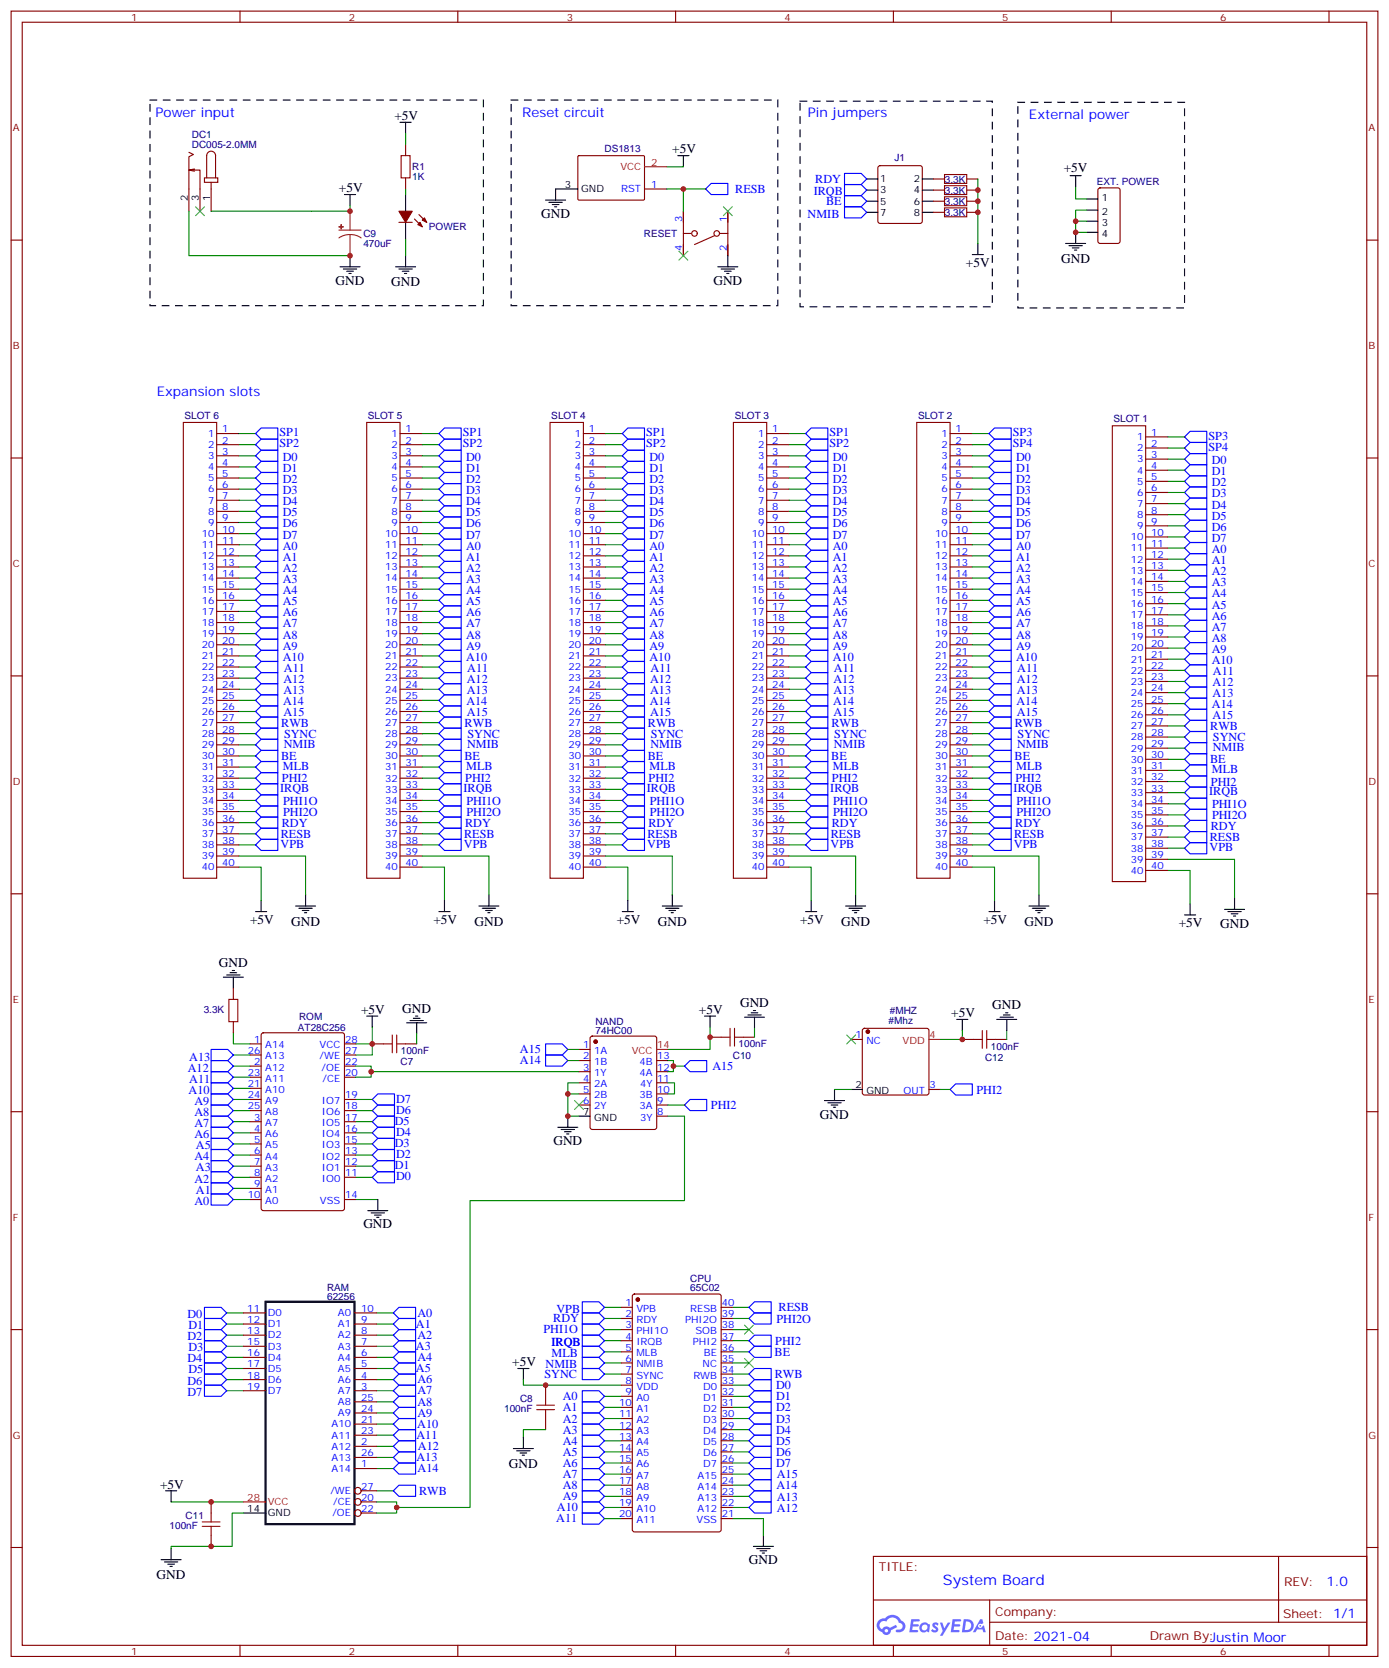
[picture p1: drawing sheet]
<svg xmlns="http://www.w3.org/2000/svg" width="441mm" height="529mm" viewBox="0 0 441 529" stroke-linecap="round" stroke-linejoin="round" font-family="sans-serif">
<defs><g id="words">
<text font-size="4.6" fill="#00f" x="299.4" y="502.9">System Board</text>
<g font-size="4.2" fill="#00f">
<text x="49.4" y="37">Power input</text>
<text x="165.8" y="37">Reset circuit</text>
<text x="256.5" y="37">Pin jumpers</text>
<text x="326.7" y="37.7">External power</text>
<text x="49.7" y="125.6">Expansion slots</text>
<text x="421.1" y="503.1">1.0</text>
</g>
<g font-size="4.2">
<text x="125.2" y="38.1">+5V</text>
<text x="213.4" y="48.7">+5V</text>
<text x="337.7" y="54.7">+5V</text>
<text x="107.6" y="61">+5V</text>
<text x="171.8" y="69.1">GND</text>
<text x="336.9" y="83.3">GND</text>
<text x="306.7" y="84.8">+5V</text>
<text x="106.5" y="90.3">GND</text>
<text x="124.2" y="90.8">GND</text>
<text x="226.5" y="90.3">GND</text>
<text x="79.4" y="293.2">+5V</text>
<text x="92.4" y="293.9">GND</text>
<text x="137.6" y="293.2">+5V</text>
<text x="150.6" y="293.9">GND</text>
<text x="195.8" y="293.2">+5V</text>
<text x="208.8" y="293.9">GND</text>
<text x="254" y="293.2">+5V</text>
<text x="267.1" y="293.9">GND</text>
<text x="312.2" y="293.2">+5V</text>
<text x="325.3" y="293.9">GND</text>
<text x="374.2" y="294.2">+5V</text>
<text x="387.3" y="294.6">GND</text>
<text x="69.5" y="306.9">GND</text>
<text x="114.7" y="321.7">+5V</text>
<text x="127.7" y="321.3">GND</text>
<text x="221.9" y="321.7">+5V</text>
<text x="234.9" y="319.6">GND</text>
<text x="302" y="322.8">+5V</text>
<text x="315" y="320.3">GND</text>
<text x="260.3" y="355.2">GND</text>
<text x="175.7" y="363.4">GND</text>
<text x="115.4" y="389.8">GND</text>
<text x="162.6" y="433.6">+5V</text>
<text x="161.5" y="465.8">GND</text>
<text x="50.8" y="472.4">+5V</text>
<text x="237.8" y="496.4">GND</text>
<text x="49.7" y="501">GND</text>
</g>
<g font-size="3.9" fill="#00f">
<text x="258.8" y="58">RDY</text>
<text x="233.4" y="61.2">RESB</text>
<text x="258.3" y="62">IRQB</text>
<text x="262.2" y="65">BE</text>
<text x="256.4" y="69.1">NMIB</text>
<text x="88.7" y="138.4">SP1</text>
<text x="88.7" y="142">SP2</text>
<text x="146.9" y="138.4">SP1</text>
<text x="146.9" y="142">SP2</text>
<text x="205.1" y="138.4">SP1</text>
<text x="205.1" y="142">SP2</text>
<text x="263.3" y="138.4">SP1</text>
<text x="263.3" y="142">SP2</text>
<text x="321.6" y="138.4">SP3</text>
<text x="321.6" y="142">SP4</text>
<text x="383.6" y="143">SP4</text>
<text x="383.6" y="139.5">SP3</text>
<text x="89.8" y="149.7">D1</text>
<text x="89.8" y="146.2">D0</text>
<text x="148" y="149.7">D1</text>
<text x="148" y="146.2">D0</text>
<text x="206.2" y="149.7">D1</text>
<text x="206.2" y="146.2">D0</text>
<text x="264.4" y="149.7">D1</text>
<text x="264.4" y="146.2">D0</text>
<text x="322.6" y="149.7">D1</text>
<text x="322.6" y="146.2">D0</text>
<text x="384.7" y="147.3">D0</text>
<text x="89.8" y="153.3">D2</text>
<text x="148" y="153.3">D2</text>
<text x="206.2" y="153.3">D2</text>
<text x="264.4" y="153.3">D2</text>
<text x="322.6" y="153.3">D2</text>
<text x="384.7" y="150.8">D1</text>
<text x="384.7" y="154.3">D2</text>
<text x="89.8" y="160.3">D4</text>
<text x="89.8" y="156.8">D3</text>
<text x="148" y="160.3">D4</text>
<text x="148" y="156.8">D3</text>
<text x="206.2" y="160.3">D4</text>
<text x="206.2" y="156.8">D3</text>
<text x="264.4" y="160.3">D4</text>
<text x="264.4" y="156.8">D3</text>
<text x="322.6" y="160.3">D4</text>
<text x="322.6" y="156.8">D3</text>
<text x="384.7" y="157.8">D3</text>
<text x="384.7" y="161.4">D4</text>
<text x="89.8" y="167.4">D6</text>
<text x="89.8" y="163.8">D5</text>
<text x="148" y="167.4">D6</text>
<text x="148" y="163.8">D5</text>
<text x="206.2" y="167.4">D6</text>
<text x="206.2" y="163.8">D5</text>
<text x="264.4" y="167.4">D6</text>
<text x="264.4" y="163.8">D5</text>
<text x="322.6" y="167.4">D6</text>
<text x="322.6" y="163.8">D5</text>
<text x="384.7" y="164.9">D5</text>
<text x="89.8" y="170.9">D7</text>
<text x="148" y="170.9">D7</text>
<text x="206.2" y="170.9">D7</text>
<text x="264.4" y="170.9">D7</text>
<text x="322.6" y="170.9">D7</text>
<text x="384.7" y="168.4">D6</text>
<text x="384.7" y="171.9">D7</text>
<text x="89.8" y="177.9">A1</text>
<text x="89.8" y="174.4">A0</text>
<text x="148" y="177.9">A1</text>
<text x="148" y="174.4">A0</text>
<text x="206.2" y="177.9">A1</text>
<text x="206.2" y="174.4">A0</text>
<text x="264.4" y="177.9">A1</text>
<text x="264.4" y="174.4">A0</text>
<text x="322.6" y="177.9">A1</text>
<text x="322.6" y="174.4">A0</text>
<text x="384.7" y="175.5">A0</text>
<text x="384.7" y="179">A1</text>
<text x="89.8" y="185">A3</text>
<text x="89.8" y="181.5">A2</text>
<text x="148" y="185">A3</text>
<text x="148" y="181.5">A2</text>
<text x="206.2" y="185">A3</text>
<text x="206.2" y="181.5">A2</text>
<text x="264.4" y="185">A3</text>
<text x="264.4" y="181.5">A2</text>
<text x="322.6" y="185">A3</text>
<text x="322.6" y="181.5">A2</text>
<text x="384.7" y="182.5">A2</text>
<text x="89.8" y="188.5">A4</text>
<text x="148" y="188.5">A4</text>
<text x="206.2" y="188.5">A4</text>
<text x="264.4" y="188.5">A4</text>
<text x="322.6" y="188.5">A4</text>
<text x="384.7" y="186.1">A3</text>
<text x="384.7" y="189.6">A4</text>
<text x="89.8" y="195.6">A6</text>
<text x="89.8" y="192.1">A5</text>
<text x="148" y="195.6">A6</text>
<text x="148" y="192.1">A5</text>
<text x="206.2" y="195.6">A6</text>
<text x="206.2" y="192.1">A5</text>
<text x="264.4" y="195.6">A6</text>
<text x="264.4" y="192.1">A5</text>
<text x="322.6" y="195.6">A6</text>
<text x="322.6" y="192.1">A5</text>
<text x="384.7" y="193.1">A5</text>
<text x="384.7" y="196.6">A6</text>
<text x="89.8" y="202.6">A8</text>
<text x="89.8" y="199.1">A7</text>
<text x="148" y="202.6">A8</text>
<text x="148" y="199.1">A7</text>
<text x="206.2" y="202.6">A8</text>
<text x="206.2" y="199.1">A7</text>
<text x="264.4" y="202.6">A8</text>
<text x="264.4" y="199.1">A7</text>
<text x="322.6" y="202.6">A8</text>
<text x="322.6" y="199.1">A7</text>
<text x="384.7" y="200.2">A7</text>
<text x="384.7" y="203.7">A8</text>
<text x="89.8" y="209.7">A10</text>
<text x="89.8" y="206.2">A9</text>
<text x="148" y="209.7">A10</text>
<text x="148" y="206.2">A9</text>
<text x="206.2" y="209.7">A10</text>
<text x="206.2" y="206.2">A9</text>
<text x="264.4" y="209.7">A10</text>
<text x="264.4" y="206.2">A9</text>
<text x="322.6" y="209.7">A10</text>
<text x="322.6" y="206.2">A9</text>
<text x="384.7" y="207.2">A9</text>
<text x="90.1" y="213.1">A11</text>
<text x="148.3" y="213.1">A11</text>
<text x="206.5" y="213.1">A11</text>
<text x="264.8" y="213.1">A11</text>
<text x="323" y="213.1">A11</text>
<text x="384.7" y="210.8">A10</text>
<text x="385" y="214.2">A11</text>
<text x="90" y="220.2">A13</text>
<text x="90" y="216.7">A12</text>
<text x="148.2" y="220.2">A13</text>
<text x="148.2" y="216.7">A12</text>
<text x="206.4" y="220.2">A13</text>
<text x="206.4" y="216.7">A12</text>
<text x="264.6" y="220.2">A13</text>
<text x="264.6" y="216.7">A12</text>
<text x="322.8" y="220.2">A13</text>
<text x="322.8" y="216.7">A12</text>
<text x="384.9" y="217.7">A12</text>
<text x="384.9" y="221.3">A13</text>
<text x="89.9" y="223.7">A14</text>
<text x="90" y="227.2">A15</text>
<text x="148.1" y="223.7">A14</text>
<text x="148.2" y="227.2">A15</text>
<text x="206.3" y="223.7">A14</text>
<text x="206.4" y="227.2">A15</text>
<text x="264.5" y="223.7">A14</text>
<text x="264.6" y="227.2">A15</text>
<text x="322.7" y="223.7">A14</text>
<text x="322.8" y="227.2">A15</text>
<text x="384.8" y="224.8">A14</text>
<text x="89.3" y="230.6">RWB</text>
<text x="147.5" y="230.6">RWB</text>
<text x="205.7" y="230.6">RWB</text>
<text x="263.9" y="230.6">RWB</text>
<text x="322.1" y="230.6">RWB</text>
<text x="384.2" y="231.7">RWB</text>
<text x="384.9" y="228.3">A15</text>
<text x="90.1" y="237.2">NMIB</text>
<text x="90.2" y="234.1">SYNC</text>
<text x="148.3" y="237.2">NMIB</text>
<text x="148.4" y="234.1">SYNC</text>
<text x="206.5" y="237.2">NMIB</text>
<text x="206.6" y="234.1">SYNC</text>
<text x="264.7" y="237.2">NMIB</text>
<text x="264.8" y="234.1">SYNC</text>
<text x="322.9" y="237.2">NMIB</text>
<text x="323" y="234.1">SYNC</text>
<text x="385" y="238.3">NMIB</text>
<text x="385.1" y="235.2">SYNC</text>
<text x="89.3" y="241.2">BE</text>
<text x="89.8" y="244.3">MLB</text>
<text x="147.5" y="241.2">BE</text>
<text x="148" y="244.3">MLB</text>
<text x="205.7" y="241.2">BE</text>
<text x="206.2" y="244.3">MLB</text>
<text x="263.9" y="241.2">BE</text>
<text x="264.4" y="244.3">MLB</text>
<text x="322.1" y="241.2">BE</text>
<text x="322.6" y="244.3">MLB</text>
<text x="384.2" y="242.3">BE</text>
<text x="384.7" y="245.3">MLB</text>
<text x="89" y="251.3">IRQB</text>
<text x="89.5" y="248.3">PHI2</text>
<text x="147.2" y="251.3">IRQB</text>
<text x="147.7" y="248.3">PHI2</text>
<text x="205.4" y="251.3">IRQB</text>
<text x="205.9" y="248.3">PHI2</text>
<text x="263.6" y="251.3">IRQB</text>
<text x="264.1" y="248.3">PHI2</text>
<text x="321.8" y="251.3">IRQB</text>
<text x="322.3" y="248.3">PHI2</text>
<text x="384.4" y="249.3">PHI2</text>
<text x="89.9" y="255.3">PHI1O</text>
<text x="148.1" y="255.3">PHI1O</text>
<text x="206.3" y="255.3">PHI1O</text>
<text x="264.5" y="255.3">PHI1O</text>
<text x="322.7" y="255.3">PHI1O</text>
<text x="383.9" y="252.4">IRQB</text>
<text x="384.8" y="256.4">PHI1O</text>
<text x="89.5" y="262.4">RDY</text>
<text x="89.9" y="258.8">PHI2O</text>
<text x="147.7" y="262.4">RDY</text>
<text x="148.1" y="258.8">PHI2O</text>
<text x="205.9" y="262.4">RDY</text>
<text x="206.3" y="258.8">PHI2O</text>
<text x="264.1" y="262.4">RDY</text>
<text x="264.5" y="258.8">PHI2O</text>
<text x="322.3" y="262.4">RDY</text>
<text x="322.7" y="258.8">PHI2O</text>
<text x="384.4" y="263.4">RDY</text>
<text x="384.8" y="259.9">PHI2O</text>
<text x="89.1" y="269">VPB</text>
<text x="89.1" y="265.9">RESB</text>
<text x="147.3" y="269">VPB</text>
<text x="147.3" y="265.9">RESB</text>
<text x="205.5" y="269">VPB</text>
<text x="205.6" y="265.9">RESB</text>
<text x="263.7" y="269">VPB</text>
<text x="263.8" y="265.9">RESB</text>
<text x="321.9" y="269">VPB</text>
<text x="322" y="265.9">RESB</text>
<text x="384.1" y="266.9">RESB</text>
<text x="384" y="270">VPB</text>
<text x="165" y="334.2">A15</text>
<text x="59.6" y="340.1">A12</text>
<text x="60.1" y="336.5">A13</text>
<text x="165.1" y="337.7">A14</text>
<text x="226.2" y="339.7">A15</text>
<text x="59.8" y="347">A10</text>
<text x="60.1" y="343.6">A11</text>
<text x="310" y="347">PHI2</text>
<text x="61.7" y="350.6">A9</text>
<text x="125.7" y="353.4">D6</text>
<text x="125.7" y="349.9">D7</text>
<text x="225.7" y="352">PHI2</text>
<text x="61.7" y="357.6">A7</text>
<text x="61.7" y="354.1">A8</text>
<text x="125.3" y="356.9">D5</text>
<text x="61.7" y="361.1">A6</text>
<text x="62.2" y="364.7">A5</text>
<text x="125.3" y="364">D3</text>
<text x="125.7" y="360.5">D4</text>
<text x="61.7" y="368.2">A4</text>
<text x="62.2" y="371.7">A3</text>
<text x="125.3" y="371">D1</text>
<text x="125.7" y="367.5">D2</text>
<text x="61.7" y="375.2">A2</text>
<text x="125.7" y="374.6">D0</text>
<text x="61.7" y="382.3">A0</text>
<text x="62.2" y="378.8">A1</text>
<text x="59.5" y="418.2">D0</text>
<text x="132.5" y="417.8">A0</text>
<text x="175.6" y="419.6">RDY</text>
<text x="176.7" y="416.5">VPB</text>
<text x="246.5" y="419.7">PHI2O</text>
<text x="247.2" y="416.1">RESB</text>
<text x="59.5" y="425.2">D2</text>
<text x="59.8" y="421.7">D1</text>
<text x="132" y="421.3">A1</text>
<text x="132.5" y="424.9">A2</text>
<text x="172.5" y="423.2">PHI1O</text>
<text x="59.8" y="428.8">D3</text>
<text x="132" y="428.4">A3</text>
<text x="132.5" y="431.9">A4</text>
<text x="175.1" y="430.7">MLB</text>
<text x="175.1" y="427.1">IRQB</text>
<text x="245.9" y="430.3">BE</text>
<text x="246.1" y="426.8">PHI2</text>
<text x="59.5" y="432.3">D4</text>
<text x="59.8" y="435.8">D5</text>
<text x="132" y="435.4">A5</text>
<text x="172.8" y="437.3">SYNC</text>
<text x="173.2" y="434.2">NMIB</text>
<text x="246" y="437.3">RWB</text>
<text x="59.5" y="442.9">D7</text>
<text x="59.5" y="439.4">D6</text>
<text x="132.5" y="439">A6</text>
<text x="132.5" y="442.5">A7</text>
<text x="246.4" y="440.8">D0</text>
<text x="132.5" y="446">A8</text>
<text x="132.5" y="449.5">A9</text>
<text x="178.7" y="444.4">A0</text>
<text x="178.7" y="447.9">A1</text>
<text x="246.4" y="444.4">D1</text>
<text x="246.4" y="447.9">D2</text>
<text x="132.4" y="453.1">A10</text>
<text x="178.7" y="451.4">A2</text>
<text x="178.7" y="454.9">A3</text>
<text x="246.4" y="451.4">D3</text>
<text x="246.4" y="454.9">D4</text>
<text x="132.2" y="456.5">A11</text>
<text x="132.7" y="460">A12</text>
<text x="178.7" y="458.5">A4</text>
<text x="178.7" y="462">A5</text>
<text x="246.4" y="458.5">D5</text>
<text x="246.4" y="462">D6</text>
<text x="132.2" y="463.6">A13</text>
<text x="132.5" y="467.1">A14</text>
<text x="178.7" y="465.5">A6</text>
<text x="246.4" y="465.5">D7</text>
<text x="178.7" y="469.1">A7</text>
<text x="178.7" y="472.6">A8</text>
<text x="246.5" y="472.7">A14</text>
<text x="246.6" y="469.1">A15</text>
<text x="133" y="474.4">RWB</text>
<text x="176.8" y="479.6">A10</text>
<text x="178.7" y="476.1">A9</text>
<text x="246.6" y="479.7">A12</text>
<text x="246.6" y="476.2">A13</text>
<text x="176.6" y="483.1">A11</text>
</g>
<g font-size="3.9" fill="#800">
<text x="279" y="498.5">TITLE:</text>
<text x="407.7" y="503.1">REV:</text>
<text x="316" y="512.7">Company:</text>
<text x="407.3" y="513.3">Sheet: 1/1</text>
<text x="316" y="520.3">Date: 2021-04</text>
<text x="365" y="520.4">Drawn By:Justin Moor</text>
</g>
<g font-size="3.2" fill="#800">
<text x="41.6" y="6.5">1</text>
<text x="110.8" y="6.5">2</text>
<text x="179.9" y="6.5">3</text>
<text x="249.1" y="6.5">4</text>
<text x="318.2" y="6.5">5</text>
<text x="387.3" y="6.5">6</text>
<text x="4.1" y="41.6">A</text>
<text x="434.4" y="41.6">A</text>
<text x="4.1" y="110.8">B</text>
<text x="434.4" y="110.8">B</text>
<text x="4.1" y="179.9">C</text>
<text x="434.4" y="179.9">C</text>
<text x="4.1" y="249.1">D</text>
<text x="434.4" y="249.1">D</text>
<text x="4.1" y="318.2">E</text>
<text x="434.4" y="318.2">E</text>
<text x="4.1" y="387.4">F</text>
<text x="434.4" y="387.4">F</text>
<text x="4.1" y="456.5">G</text>
<text x="434.4" y="456.5">G</text>
<text x="41.6" y="525.1">1</text>
<text x="110.8" y="525.1">2</text>
<text x="179.9" y="525.1">3</text>
<text x="249.1" y="525.1">4</text>
<text x="318.2" y="525.1">5</text>
<text x="387.3" y="525.1">6</text>
</g>
<g font-size="3.2" fill="#000080">
<text x="60.9" y="46.9">DC005-2.0MM</text>
<text x="60.9" y="43.7">DC1</text>
<text x="191.9" y="48.3">DS1813</text>
<text x="284" y="51.2">J1</text>
<text x="130.9" y="57.2">1K</text>
<text x="130.9" y="54.1">R1</text>
<text x="300" y="57.9">3.3K</text>
<text x="348.2" y="58.6">EXT. POWER</text>
<text x="300" y="61.5">3.3K</text>
<text x="300" y="65">3.3K</text>
<text x="300" y="68.5">3.3K</text>
<text x="115.4" y="75.3">C9</text>
<text x="136.2" y="73.1">POWER</text>
<text x="204.4" y="75.2">RESET</text>
<text x="115.4" y="78.4">470uF</text>
<text x="58.6" y="133">SLOT 6</text>
<text x="116.8" y="133">SLOT 5</text>
<text x="175" y="133">SLOT 4</text>
<text x="233.2" y="133">SLOT 3</text>
<text x="291.5" y="133">SLOT 2</text>
<text x="353.5" y="134.1">SLOT 1</text>
<text x="64.7" y="321.5">3.3K</text>
<text x="94.9" y="323.6">ROM</text>
<text x="282.5" y="321.8">#MHZ</text>
<text x="94.6" y="327.1">AT28C256</text>
<text x="189" y="325.3">NAND</text>
<text x="189.1" y="328.1">74HC00</text>
<text x="282.1" y="325">#Mhz</text>
<text x="127.3" y="334.5">100nF</text>
<text x="232.6" y="335.9">C10</text>
<text x="234.5" y="332.4">100nF</text>
<text x="314.6" y="333.1">100nF</text>
<text x="127.2" y="338">C7</text>
<text x="312.7" y="336.6">C12</text>
<text x="219.1" y="406.8">CPU</text>
<text x="103.8" y="409.6">RAM</text>
<text x="103.9" y="412.5">62256</text>
<text x="219.2" y="409.6">65C02</text>
<text x="160" y="448.1">100nF</text>
<text x="165.1" y="444.9">C8</text>
<text x="53.9" y="485.1">100nF</text>
<text x="58.9" y="482">C11</text>
</g>
<g font-size="3.2" fill="#f00">
<text x="197" y="54">VCC</text>
<text x="206.7" y="52.6">2</text>
<text x="295.1" y="329.5">4</text>
<text x="200.6" y="334.4">VCC</text>
<text x="208.7" y="332.7">14</text>
<text x="286.6" y="331.3">VDD</text>
<text x="78.5" y="476.3">28</text>
<text x="85" y="477.7">VCC</text>
</g>
<g font-size="3.2">
<text x="179.3" y="59.6">3</text>
<text x="279.4" y="57.9">1</text>
<text x="290.1" y="57.9">2</text>
<text x="59.6" y="63.8" transform="rotate(-90 59.6 63.8)">2</text>
<text x="63.1" y="63.8" transform="rotate(-90 63.1 63.8)">3</text>
<text x="66.7" y="63.8" transform="rotate(-90 66.7 63.8)">1</text>
<text x="184.5" y="61">GND</text>
<text x="279.4" y="61.4">3</text>
<text x="279.4" y="64.9">5</text>
<text x="290.1" y="61.4">4</text>
<text x="290.1" y="64.9">6</text>
<text x="349.8" y="63.9">1</text>
<text x="279.4" y="68.4">7</text>
<text x="290.1" y="68.4">8</text>
<text x="349.8" y="68.1">2</text>
<text x="349.8" y="71.6">3</text>
<text x="349.8" y="75.1">4</text>
<text x="271.6" y="345.4">2</text>
<text x="275.1" y="347.1">GND</text>
<text x="185.1" y="353.8">7</text>
<text x="188.6" y="355.6">GND</text>
<text x="78.5" y="479.8">14</text>
<text x="85" y="481.2">GND</text>
</g>
<g font-size="3.2" fill="#00f">
<text x="206.7" y="59.6">1</text>
<text x="197.2" y="61">RST</text>
<text x="216.6" y="70.6" transform="rotate(-90 216.6 70.6)">3</text>
<text x="230.7" y="70.6" transform="rotate(-90 230.7 70.6)">1</text>
<text x="216.6" y="79.6" transform="rotate(-90 216.6 79.6)">4</text>
<text x="230.7" y="79.6" transform="rotate(-90 230.7 79.6)">2</text>
<text x="70.6" y="137.2">1</text>
<text x="128.8" y="137.2">1</text>
<text x="187" y="137.2">1</text>
<text x="245.2" y="137.2">1</text>
<text x="303.4" y="137.2">1</text>
<text x="66.1" y="138.6">1</text>
<text x="66.1" y="142.2">2</text>
<text x="70.6" y="140.8">2</text>
<text x="124.3" y="138.6">1</text>
<text x="124.3" y="142.2">2</text>
<text x="128.8" y="140.8">2</text>
<text x="182.5" y="138.6">1</text>
<text x="182.5" y="142.2">2</text>
<text x="187" y="140.8">2</text>
<text x="240.7" y="138.6">1</text>
<text x="240.7" y="142.2">2</text>
<text x="245.2" y="140.8">2</text>
<text x="298.9" y="138.6">1</text>
<text x="298.9" y="142.2">2</text>
<text x="303.4" y="140.8">2</text>
<text x="361" y="139.7">1</text>
<text x="361" y="143.2">2</text>
<text x="365.5" y="138.3">1</text>
<text x="365.5" y="141.8">2</text>
<text x="66.1" y="145.7">3</text>
<text x="66.1" y="149.2">4</text>
<text x="70.6" y="144.3">3</text>
<text x="70.6" y="147.8">4</text>
<text x="124.3" y="145.7">3</text>
<text x="124.3" y="149.2">4</text>
<text x="128.8" y="144.3">3</text>
<text x="128.8" y="147.8">4</text>
<text x="182.5" y="145.7">3</text>
<text x="182.5" y="149.2">4</text>
<text x="187" y="144.3">3</text>
<text x="187" y="147.8">4</text>
<text x="240.7" y="145.7">3</text>
<text x="240.7" y="149.2">4</text>
<text x="245.2" y="144.3">3</text>
<text x="245.2" y="147.8">4</text>
<text x="298.9" y="145.7">3</text>
<text x="298.9" y="149.2">4</text>
<text x="303.4" y="144.3">3</text>
<text x="303.4" y="147.8">4</text>
<text x="361" y="146.8">3</text>
<text x="365.5" y="145.3">3</text>
<text x="365.5" y="148.9">4</text>
<text x="66.1" y="152.8">5</text>
<text x="70.6" y="151.3">5</text>
<text x="70.6" y="154.9">6</text>
<text x="124.3" y="152.8">5</text>
<text x="128.8" y="151.3">5</text>
<text x="128.8" y="154.9">6</text>
<text x="182.5" y="152.8">5</text>
<text x="187" y="151.3">5</text>
<text x="187" y="154.9">6</text>
<text x="240.7" y="152.8">5</text>
<text x="245.2" y="151.3">5</text>
<text x="245.2" y="154.9">6</text>
<text x="298.9" y="152.8">5</text>
<text x="303.4" y="151.3">5</text>
<text x="303.4" y="154.9">6</text>
<text x="361" y="150.3">4</text>
<text x="361" y="153.8">5</text>
<text x="365.5" y="152.4">5</text>
<text x="365.5" y="155.9">6</text>
<text x="66.1" y="156.3">6</text>
<text x="66.1" y="159.8">7</text>
<text x="70.6" y="158.4">7</text>
<text x="70.6" y="161.9">8</text>
<text x="124.3" y="156.3">6</text>
<text x="124.3" y="159.8">7</text>
<text x="128.8" y="158.4">7</text>
<text x="128.8" y="161.9">8</text>
<text x="182.5" y="156.3">6</text>
<text x="182.5" y="159.8">7</text>
<text x="187" y="158.4">7</text>
<text x="187" y="161.9">8</text>
<text x="240.7" y="156.3">6</text>
<text x="240.7" y="159.8">7</text>
<text x="245.2" y="158.4">7</text>
<text x="245.2" y="161.9">8</text>
<text x="298.9" y="156.3">6</text>
<text x="298.9" y="159.8">7</text>
<text x="303.4" y="158.4">7</text>
<text x="303.4" y="161.9">8</text>
<text x="361" y="157.3">6</text>
<text x="361" y="160.9">7</text>
<text x="365.5" y="159.5">7</text>
<text x="66.1" y="163.3">8</text>
<text x="66.1" y="166.9">9</text>
<text x="70.6" y="165.5">9</text>
<text x="124.3" y="163.3">8</text>
<text x="124.3" y="166.9">9</text>
<text x="128.8" y="165.5">9</text>
<text x="182.5" y="163.3">8</text>
<text x="182.5" y="166.9">9</text>
<text x="187" y="165.5">9</text>
<text x="240.7" y="163.3">8</text>
<text x="240.7" y="166.9">9</text>
<text x="245.2" y="165.5">9</text>
<text x="298.9" y="163.3">8</text>
<text x="298.9" y="166.9">9</text>
<text x="303.4" y="165.5">9</text>
<text x="361" y="164.4">8</text>
<text x="361" y="167.9">9</text>
<text x="365.5" y="163">8</text>
<text x="365.5" y="166.5">9</text>
<text x="64.1" y="170.4">10</text>
<text x="64.1" y="173.9">11</text>
<text x="70.6" y="169">10</text>
<text x="70.6" y="172.5">11</text>
<text x="122.3" y="170.4">10</text>
<text x="122.3" y="173.9">11</text>
<text x="128.8" y="169">10</text>
<text x="128.8" y="172.5">11</text>
<text x="180.5" y="170.4">10</text>
<text x="180.5" y="173.9">11</text>
<text x="187" y="169">10</text>
<text x="187" y="172.5">11</text>
<text x="238.7" y="170.4">10</text>
<text x="238.7" y="173.9">11</text>
<text x="245.2" y="169">10</text>
<text x="245.2" y="172.5">11</text>
<text x="296.9" y="170.4">10</text>
<text x="296.9" y="173.9">11</text>
<text x="303.4" y="169">10</text>
<text x="303.4" y="172.5">11</text>
<text x="359" y="171.4">10</text>
<text x="365.5" y="170">10</text>
<text x="365.5" y="173.6">11</text>
<text x="64.1" y="177.4">12</text>
<text x="70.6" y="176">12</text>
<text x="70.6" y="179.6">13</text>
<text x="122.3" y="177.4">12</text>
<text x="128.8" y="176">12</text>
<text x="128.8" y="179.6">13</text>
<text x="180.5" y="177.4">12</text>
<text x="187" y="176">12</text>
<text x="187" y="179.6">13</text>
<text x="238.7" y="177.4">12</text>
<text x="245.2" y="176">12</text>
<text x="245.2" y="179.6">13</text>
<text x="296.9" y="177.4">12</text>
<text x="303.4" y="176">12</text>
<text x="303.4" y="179.6">13</text>
<text x="359" y="175">11</text>
<text x="359" y="178.5">12</text>
<text x="365.5" y="177.1">12</text>
<text x="64.1" y="181">13</text>
<text x="64.1" y="184.5">14</text>
<text x="70.6" y="183.1">14</text>
<text x="122.3" y="181">13</text>
<text x="122.3" y="184.5">14</text>
<text x="128.8" y="183.1">14</text>
<text x="180.5" y="181">13</text>
<text x="180.5" y="184.5">14</text>
<text x="187" y="183.1">14</text>
<text x="238.7" y="181">13</text>
<text x="238.7" y="184.5">14</text>
<text x="245.2" y="183.1">14</text>
<text x="296.9" y="181">13</text>
<text x="296.9" y="184.5">14</text>
<text x="303.4" y="183.1">14</text>
<text x="359" y="182">13</text>
<text x="359" y="185.6">14</text>
<text x="365.5" y="180.6">13</text>
<text x="365.5" y="184.1">14</text>
<text x="64.1" y="188">15</text>
<text x="64.1" y="191.6">16</text>
<text x="70.6" y="186.6">15</text>
<text x="70.6" y="190.1">16</text>
<text x="122.3" y="188">15</text>
<text x="122.3" y="191.6">16</text>
<text x="128.8" y="186.6">15</text>
<text x="128.8" y="190.1">16</text>
<text x="180.5" y="188">15</text>
<text x="180.5" y="191.6">16</text>
<text x="187" y="186.6">15</text>
<text x="187" y="190.1">16</text>
<text x="238.7" y="188">15</text>
<text x="238.7" y="191.6">16</text>
<text x="245.2" y="186.6">15</text>
<text x="245.2" y="190.1">16</text>
<text x="296.9" y="188">15</text>
<text x="296.9" y="191.6">16</text>
<text x="303.4" y="186.6">15</text>
<text x="303.4" y="190.1">16</text>
<text x="359" y="189.1">15</text>
<text x="365.5" y="187.7">15</text>
<text x="365.5" y="191.2">16</text>
<text x="64.1" y="195.1">17</text>
<text x="70.6" y="193.7">17</text>
<text x="70.6" y="197.2">18</text>
<text x="122.3" y="195.1">17</text>
<text x="128.8" y="193.7">17</text>
<text x="128.8" y="197.2">18</text>
<text x="180.5" y="195.1">17</text>
<text x="187" y="193.7">17</text>
<text x="187" y="197.2">18</text>
<text x="238.7" y="195.1">17</text>
<text x="245.2" y="193.7">17</text>
<text x="245.2" y="197.2">18</text>
<text x="296.9" y="195.1">17</text>
<text x="303.4" y="193.7">17</text>
<text x="303.4" y="197.2">18</text>
<text x="359" y="192.6">16</text>
<text x="359" y="196.1">17</text>
<text x="365.5" y="194.7">17</text>
<text x="64.1" y="198.6">18</text>
<text x="64.1" y="202.1">19</text>
<text x="70.6" y="200.7">19</text>
<text x="122.3" y="198.6">18</text>
<text x="122.3" y="202.1">19</text>
<text x="128.8" y="200.7">19</text>
<text x="180.5" y="198.6">18</text>
<text x="180.5" y="202.1">19</text>
<text x="187" y="200.7">19</text>
<text x="238.7" y="198.6">18</text>
<text x="238.7" y="202.1">19</text>
<text x="245.2" y="200.7">19</text>
<text x="296.9" y="198.6">18</text>
<text x="296.9" y="202.1">19</text>
<text x="303.4" y="200.7">19</text>
<text x="359" y="199.7">18</text>
<text x="359" y="203.2">19</text>
<text x="365.5" y="198.3">18</text>
<text x="365.5" y="201.8">19</text>
<text x="64.1" y="205.7">20</text>
<text x="64.1" y="209.2">21</text>
<text x="70.6" y="204.3">20</text>
<text x="70.6" y="207.8">21</text>
<text x="122.3" y="205.7">20</text>
<text x="122.3" y="209.2">21</text>
<text x="128.8" y="204.3">20</text>
<text x="128.8" y="207.8">21</text>
<text x="180.5" y="205.7">20</text>
<text x="180.5" y="209.2">21</text>
<text x="187" y="204.3">20</text>
<text x="187" y="207.8">21</text>
<text x="238.7" y="205.7">20</text>
<text x="238.7" y="209.2">21</text>
<text x="245.2" y="204.3">20</text>
<text x="245.2" y="207.8">21</text>
<text x="296.9" y="205.7">20</text>
<text x="296.9" y="209.2">21</text>
<text x="303.4" y="204.3">20</text>
<text x="303.4" y="207.8">21</text>
<text x="359" y="206.7">20</text>
<text x="365.5" y="205.3">20</text>
<text x="365.5" y="208.8">21</text>
<text x="64.1" y="212.7">22</text>
<text x="70.6" y="211.3">22</text>
<text x="70.6" y="214.8">23</text>
<text x="122.3" y="212.7">22</text>
<text x="128.8" y="211.3">22</text>
<text x="128.8" y="214.8">23</text>
<text x="180.5" y="212.7">22</text>
<text x="187" y="211.3">22</text>
<text x="187" y="214.8">23</text>
<text x="238.7" y="212.7">22</text>
<text x="245.2" y="211.3">22</text>
<text x="245.2" y="214.8">23</text>
<text x="296.9" y="212.7">22</text>
<text x="303.4" y="211.3">22</text>
<text x="303.4" y="214.8">23</text>
<text x="359" y="210.3">21</text>
<text x="359" y="213.8">22</text>
<text x="365.5" y="212.4">22</text>
<text x="365.5" y="215.9">23</text>
<text x="64.1" y="216.3">23</text>
<text x="64.1" y="219.8">24</text>
<text x="70.6" y="218.4">24</text>
<text x="70.6" y="221.9">25</text>
<text x="122.3" y="216.3">23</text>
<text x="122.3" y="219.8">24</text>
<text x="128.8" y="218.4">24</text>
<text x="128.8" y="221.9">25</text>
<text x="180.5" y="216.3">23</text>
<text x="180.5" y="219.8">24</text>
<text x="187" y="218.4">24</text>
<text x="187" y="221.9">25</text>
<text x="238.7" y="216.3">23</text>
<text x="238.7" y="219.8">24</text>
<text x="245.2" y="218.4">24</text>
<text x="245.2" y="221.9">25</text>
<text x="296.9" y="216.3">23</text>
<text x="296.9" y="219.8">24</text>
<text x="303.4" y="218.4">24</text>
<text x="303.4" y="221.9">25</text>
<text x="359" y="217.3">23</text>
<text x="359" y="220.8">24</text>
<text x="365.5" y="219.4">24</text>
<text x="64.1" y="223.3">25</text>
<text x="64.1" y="226.8">26</text>
<text x="70.6" y="225.4">26</text>
<text x="122.3" y="223.3">25</text>
<text x="122.3" y="226.8">26</text>
<text x="128.8" y="225.4">26</text>
<text x="180.5" y="223.3">25</text>
<text x="180.5" y="226.8">26</text>
<text x="187" y="225.4">26</text>
<text x="238.7" y="223.3">25</text>
<text x="238.7" y="226.8">26</text>
<text x="245.2" y="225.4">26</text>
<text x="296.9" y="223.3">25</text>
<text x="296.9" y="226.8">26</text>
<text x="303.4" y="225.4">26</text>
<text x="359" y="224.4">25</text>
<text x="359" y="227.9">26</text>
<text x="365.5" y="223">25</text>
<text x="365.5" y="226.5">26</text>
<text x="64.1" y="230.4">27</text>
<text x="64.1" y="233.9">28</text>
<text x="70.6" y="229">27</text>
<text x="70.6" y="232.5">28</text>
<text x="122.3" y="230.4">27</text>
<text x="122.3" y="233.9">28</text>
<text x="128.8" y="229">27</text>
<text x="128.8" y="232.5">28</text>
<text x="180.5" y="230.4">27</text>
<text x="180.5" y="233.9">28</text>
<text x="187" y="229">27</text>
<text x="187" y="232.5">28</text>
<text x="238.7" y="230.4">27</text>
<text x="238.7" y="233.9">28</text>
<text x="245.2" y="229">27</text>
<text x="245.2" y="232.5">28</text>
<text x="296.9" y="230.4">27</text>
<text x="296.9" y="233.9">28</text>
<text x="303.4" y="229">27</text>
<text x="303.4" y="232.5">28</text>
<text x="359" y="231.4">27</text>
<text x="365.5" y="230">27</text>
<text x="365.5" y="233.5">28</text>
<text x="64.1" y="237.4">29</text>
<text x="70.6" y="236">29</text>
<text x="70.6" y="239.5">30</text>
<text x="122.3" y="237.4">29</text>
<text x="128.8" y="236">29</text>
<text x="128.8" y="239.5">30</text>
<text x="180.5" y="237.4">29</text>
<text x="187" y="236">29</text>
<text x="187" y="239.5">30</text>
<text x="238.7" y="237.4">29</text>
<text x="245.2" y="236">29</text>
<text x="245.2" y="239.5">30</text>
<text x="296.9" y="237.4">29</text>
<text x="303.4" y="236">29</text>
<text x="303.4" y="239.5">30</text>
<text x="359" y="234.9">28</text>
<text x="359" y="238.5">29</text>
<text x="365.5" y="237.1">29</text>
<text x="64.1" y="240.9">30</text>
<text x="64.1" y="244.5">31</text>
<text x="70.6" y="243.1">31</text>
<text x="122.3" y="240.9">30</text>
<text x="122.3" y="244.5">31</text>
<text x="128.8" y="243.1">31</text>
<text x="180.5" y="240.9">30</text>
<text x="180.5" y="244.5">31</text>
<text x="187" y="243.1">31</text>
<text x="238.7" y="240.9">30</text>
<text x="238.7" y="244.5">31</text>
<text x="245.2" y="243.1">31</text>
<text x="296.9" y="240.9">30</text>
<text x="296.9" y="244.5">31</text>
<text x="303.4" y="243.1">31</text>
<text x="359" y="242">30</text>
<text x="359" y="245.5">31</text>
<text x="365.5" y="240.6">30</text>
<text x="365.5" y="244.1">31</text>
<text x="64.1" y="248">32</text>
<text x="64.1" y="251.5">33</text>
<text x="70.6" y="246.6">32</text>
<text x="70.6" y="250.1">33</text>
<text x="122.3" y="248">32</text>
<text x="122.3" y="251.5">33</text>
<text x="128.8" y="246.6">32</text>
<text x="128.8" y="250.1">33</text>
<text x="180.5" y="248">32</text>
<text x="180.5" y="251.5">33</text>
<text x="187" y="246.6">32</text>
<text x="187" y="250.1">33</text>
<text x="238.7" y="248">32</text>
<text x="238.7" y="251.5">33</text>
<text x="245.2" y="246.6">32</text>
<text x="245.2" y="250.1">33</text>
<text x="296.9" y="248">32</text>
<text x="296.9" y="251.5">33</text>
<text x="303.4" y="246.6">32</text>
<text x="303.4" y="250.1">33</text>
<text x="359" y="249.1">32</text>
<text x="365.5" y="247.6">32</text>
<text x="365.5" y="251.2">33</text>
<text x="64.1" y="255.1">34</text>
<text x="70.6" y="253.6">34</text>
<text x="70.6" y="257.2">35</text>
<text x="122.3" y="255.1">34</text>
<text x="128.8" y="253.6">34</text>
<text x="128.8" y="257.2">35</text>
<text x="180.5" y="255.1">34</text>
<text x="187" y="253.6">34</text>
<text x="187" y="257.2">35</text>
<text x="238.7" y="255.1">34</text>
<text x="245.2" y="253.6">34</text>
<text x="245.2" y="257.2">35</text>
<text x="296.9" y="255.1">34</text>
<text x="303.4" y="253.6">34</text>
<text x="303.4" y="257.2">35</text>
<text x="359" y="252.6">33</text>
<text x="359" y="256.1">34</text>
<text x="365.5" y="254.7">34</text>
<text x="64.1" y="258.6">35</text>
<text x="64.1" y="262.1">36</text>
<text x="70.6" y="260.7">36</text>
<text x="122.3" y="258.6">35</text>
<text x="122.3" y="262.1">36</text>
<text x="128.8" y="260.7">36</text>
<text x="180.5" y="258.6">35</text>
<text x="180.5" y="262.1">36</text>
<text x="187" y="260.7">36</text>
<text x="238.7" y="258.6">35</text>
<text x="238.7" y="262.1">36</text>
<text x="245.2" y="260.7">36</text>
<text x="296.9" y="258.6">35</text>
<text x="296.9" y="262.1">36</text>
<text x="303.4" y="260.7">36</text>
<text x="359" y="259.6">35</text>
<text x="359" y="263.2">36</text>
<text x="365.5" y="258.2">35</text>
<text x="365.5" y="261.8">36</text>
<text x="64.1" y="265.6">37</text>
<text x="64.1" y="269.2">38</text>
<text x="70.6" y="264.2">37</text>
<text x="70.6" y="267.8">38</text>
<text x="122.3" y="265.6">37</text>
<text x="122.3" y="269.2">38</text>
<text x="128.8" y="264.2">37</text>
<text x="128.8" y="267.8">38</text>
<text x="180.5" y="265.6">37</text>
<text x="180.5" y="269.2">38</text>
<text x="187" y="264.2">37</text>
<text x="187" y="267.8">38</text>
<text x="238.7" y="265.6">37</text>
<text x="238.7" y="269.2">38</text>
<text x="245.2" y="264.2">37</text>
<text x="245.2" y="267.8">38</text>
<text x="296.9" y="265.6">37</text>
<text x="296.9" y="269.2">38</text>
<text x="303.4" y="264.2">37</text>
<text x="303.4" y="267.8">38</text>
<text x="359" y="266.7">37</text>
<text x="365.5" y="265.3">37</text>
<text x="365.5" y="268.8">38</text>
<text x="64.1" y="272.7">39</text>
<text x="70.6" y="271.3">39</text>
<text x="70.6" y="274.8">40</text>
<text x="122.3" y="272.7">39</text>
<text x="128.8" y="271.3">39</text>
<text x="128.8" y="274.8">40</text>
<text x="180.5" y="272.7">39</text>
<text x="187" y="271.3">39</text>
<text x="187" y="274.8">40</text>
<text x="238.7" y="272.7">39</text>
<text x="245.2" y="271.3">39</text>
<text x="245.2" y="274.8">40</text>
<text x="296.9" y="272.7">39</text>
<text x="303.4" y="271.3">39</text>
<text x="303.4" y="274.8">40</text>
<text x="359" y="270.2">38</text>
<text x="359" y="273.8">39</text>
<text x="365.5" y="272.3">39</text>
<text x="365.5" y="275.9">40</text>
<text x="64.1" y="276.2">40</text>
<text x="122.3" y="276.2">40</text>
<text x="180.5" y="276.2">40</text>
<text x="238.7" y="276.2">40</text>
<text x="296.9" y="276.2">40</text>
<text x="359" y="277.3">40</text>
<text x="271.6" y="329.5">1</text>
<text x="78.7" y="334.4">26</text>
<text x="80.7" y="330.9">1</text>
<text x="84.2" y="332.7">A14</text>
<text x="101.5" y="332.7">VCC</text>
<text x="109.5" y="334.4">27</text>
<text x="109.5" y="330.9">28</text>
<text x="185.1" y="332.7">1</text>
<text x="188.6" y="334.4">1A</text>
<text x="275.1" y="331.3">NC</text>
<text x="78.7" y="341.5">23</text>
<text x="80.7" y="338">2</text>
<text x="84.2" y="339.7">A12</text>
<text x="84.2" y="336.2">A13</text>
<text x="101.5" y="336.2">/WE</text>
<text x="102.1" y="339.7">/OE</text>
<text x="109.5" y="341.5">20</text>
<text x="109.5" y="338">22</text>
<text x="185.1" y="336.2">2</text>
<text x="185.1" y="339.7">3</text>
<text x="188.6" y="338">1B</text>
<text x="188.6" y="341.5">1Y</text>
<text x="203" y="338">4B</text>
<text x="203" y="341.5">4A</text>
<text x="208.7" y="339.7">12</text>
<text x="208.7" y="336.2">13</text>
<text x="78.7" y="345">21</text>
<text x="84.2" y="346.8">A10</text>
<text x="84.2" y="343.3">A11</text>
<text x="102.4" y="343.3">/CE</text>
<text x="185.1" y="343.3">4</text>
<text x="185.1" y="346.8">5</text>
<text x="188.6" y="345">2A</text>
<text x="203.2" y="345">4Y</text>
<text x="208.7" y="346.8">10</text>
<text x="208.7" y="343.3">11</text>
<text x="286.8" y="347.1">OUT</text>
<text x="295.1" y="345.4">3</text>
<text x="78.7" y="348.5">24</text>
<text x="78.7" y="352.1">25</text>
<text x="84.2" y="350.3">A9</text>
<text x="84.2" y="353.8">A8</text>
<text x="102.2" y="353.8">IO6</text>
<text x="102.2" y="350.3">IO7</text>
<text x="109.5" y="352.1">18</text>
<text x="109.5" y="348.5">19</text>
<text x="185.1" y="350.3">6</text>
<text x="188.6" y="348.5">2B</text>
<text x="188.6" y="352.1">2Y</text>
<text x="203" y="348.5">3B</text>
<text x="203" y="352.1">3A</text>
<text x="208.7" y="353.8">8</text>
<text x="208.7" y="350.3">9</text>
<text x="80.7" y="355.6">3</text>
<text x="80.7" y="359.1">4</text>
<text x="84.2" y="357.4">A7</text>
<text x="102.2" y="357.4">IO5</text>
<text x="109.5" y="359.1">16</text>
<text x="109.5" y="355.6">17</text>
<text x="203.2" y="355.6">3Y</text>
<text x="80.7" y="362.7">5</text>
<text x="84.2" y="360.9">A6</text>
<text x="84.2" y="364.4">A5</text>
<text x="102.2" y="364.4">IO3</text>
<text x="102.2" y="360.9">IO4</text>
<text x="109.5" y="362.7">15</text>
<text x="80.7" y="366.2">6</text>
<text x="80.7" y="369.7">7</text>
<text x="84.2" y="367.9">A4</text>
<text x="84.2" y="371.5">A3</text>
<text x="102.2" y="371.5">IO1</text>
<text x="102.2" y="367.9">IO2</text>
<text x="109.5" y="369.7">12</text>
<text x="109.5" y="366.2">13</text>
<text x="80.7" y="373.2">8</text>
<text x="80.7" y="376.8">9</text>
<text x="84.2" y="375">A2</text>
<text x="102.2" y="375">IO0</text>
<text x="109.5" y="373.2">11</text>
<text x="78.7" y="380.3">10</text>
<text x="84.2" y="378.5">A1</text>
<text x="84.2" y="382.1">A0</text>
<text x="101.6" y="382.1">VSS</text>
<text x="109.5" y="380.3">14</text>
<text x="78.5" y="416.3">11</text>
<text x="78.5" y="419.8">12</text>
<text x="85" y="417.7">D0</text>
<text x="107.3" y="417.7">A0</text>
<text x="114.7" y="416.3">10</text>
<text x="114.7" y="419.8">9</text>
<text x="198.5" y="414.5">1</text>
<text x="198.5" y="418">2</text>
<text x="202" y="416.3">VPB</text>
<text x="202" y="419.8">RDY</text>
<text x="217.5" y="419.8">PHI2O</text>
<text x="219.1" y="416.3">RESB</text>
<text x="229.1" y="418">39</text>
<text x="229.1" y="414.5">40</text>
<text x="78.5" y="423.3">13</text>
<text x="85" y="421.2">D1</text>
<text x="85" y="424.7">D2</text>
<text x="107.3" y="421.2">A1</text>
<text x="107.3" y="424.7">A2</text>
<text x="114.7" y="423.3">8</text>
<text x="198.5" y="421.6">3</text>
<text x="198.5" y="425.1">4</text>
<text x="202" y="423.3">PHI1O</text>
<text x="220.8" y="423.3">SOB</text>
<text x="229.1" y="425.1">37</text>
<text x="229.1" y="421.6">38</text>
<text x="78.5" y="426.9">15</text>
<text x="78.5" y="430.4">16</text>
<text x="85" y="428.3">D3</text>
<text x="85" y="431.8">D4</text>
<text x="107.3" y="428.3">A3</text>
<text x="107.3" y="431.8">A4</text>
<text x="114.7" y="426.9">7</text>
<text x="114.7" y="430.4">6</text>
<text x="198.5" y="428.6">5</text>
<text x="202" y="426.9">IRQB</text>
<text x="202" y="430.4">MLB</text>
<text x="220" y="426.9">PHI2</text>
<text x="223.5" y="430.4">BE</text>
<text x="229.1" y="428.6">36</text>
<text x="78.5" y="433.9">17</text>
<text x="78.5" y="437.4">18</text>
<text x="85" y="435.3">D5</text>
<text x="107.3" y="435.3">A5</text>
<text x="114.7" y="433.9">5</text>
<text x="114.7" y="437.4">4</text>
<text x="198.5" y="432.2">6</text>
<text x="198.5" y="435.7">7</text>
<text x="202" y="433.9">NMIB</text>
<text x="202" y="437.4">SYNC</text>
<text x="220.1" y="437.4">RWB</text>
<text x="223.1" y="433.9">NC</text>
<text x="229.1" y="435.7">34</text>
<text x="229.1" y="432.2">35</text>
<text x="78.5" y="441">19</text>
<text x="85" y="438.9">D6</text>
<text x="85" y="442.4">D7</text>
<text x="107.3" y="438.9">A6</text>
<text x="107.3" y="442.4">A7</text>
<text x="114.7" y="441">3</text>
<text x="198.5" y="439.2">8</text>
<text x="198.5" y="442.7">9</text>
<text x="202" y="441">VDD</text>
<text x="223.2" y="441">D0</text>
<text x="229.1" y="442.7">32</text>
<text x="229.1" y="439.2">33</text>
<text x="107.3" y="445.9">A8</text>
<text x="107.3" y="449.4">A9</text>
<text x="114.7" y="444.5">25</text>
<text x="114.7" y="448">24</text>
<text x="196.5" y="446.3">10</text>
<text x="196.5" y="449.8">11</text>
<text x="202" y="444.5">A0</text>
<text x="202" y="448">A1</text>
<text x="223.2" y="448">D2</text>
<text x="223.2" y="444.5">D1</text>
<text x="229.1" y="449.8">30</text>
<text x="229.1" y="446.3">31</text>
<text x="105.3" y="453">A10</text>
<text x="114.7" y="455.1">23</text>
<text x="114.7" y="451.6">21</text>
<text x="196.5" y="453.3">12</text>
<text x="202" y="451.6">A2</text>
<text x="202" y="455.1">A3</text>
<text x="223.2" y="455.1">D4</text>
<text x="223.2" y="451.6">D3</text>
<text x="229.1" y="453.3">29</text>
<text x="105.3" y="456.5">A11</text>
<text x="105.3" y="460">A12</text>
<text x="114.7" y="458.6">2</text>
<text x="196.5" y="456.8">13</text>
<text x="196.5" y="460.4">14</text>
<text x="202" y="458.6">A4</text>
<text x="223.2" y="458.6">D5</text>
<text x="229.1" y="460.4">27</text>
<text x="229.1" y="456.8">28</text>
<text x="105.3" y="463.6">A13</text>
<text x="105.3" y="467.1">A14</text>
<text x="114.7" y="462.1">26</text>
<text x="114.7" y="465.7">1</text>
<text x="196.5" y="463.9">15</text>
<text x="196.5" y="467.4">16</text>
<text x="202" y="462.1">A5</text>
<text x="202" y="465.7">A6</text>
<text x="223.2" y="465.7">D7</text>
<text x="223.2" y="462.1">D6</text>
<text x="229.1" y="467.4">25</text>
<text x="229.1" y="463.9">26</text>
<text x="114.7" y="472.7">27</text>
<text x="196.5" y="471">17</text>
<text x="202" y="469.2">A7</text>
<text x="202" y="472.7">A8</text>
<text x="221.4" y="472.7">A14</text>
<text x="221.4" y="469.2">A15</text>
<text x="229.1" y="471">24</text>
<text x="104.9" y="474.1">/WE</text>
<text x="105.8" y="477.7">/CE</text>
<text x="114.7" y="479.8">22</text>
<text x="114.7" y="476.3">20</text>
<text x="196.5" y="474.5">18</text>
<text x="196.5" y="478">19</text>
<text x="202" y="476.3">A9</text>
<text x="202" y="479.8">A10</text>
<text x="221.4" y="479.8">A12</text>
<text x="221.4" y="476.3">A13</text>
<text x="229.1" y="478">22</text>
<text x="229.1" y="474.5">23</text>
<text x="105.5" y="481.2">/OE</text>
<text x="196.5" y="481.5">20</text>
<text x="202" y="483.3">A11</text>
<text x="221.1" y="483.3">VSS</text>
<text x="229.1" y="481.5">21</text>
</g>
</g></defs>
<g fill="none" stroke="#870000" stroke-width=".35">
<path d="M3.5 3.5h433.9v522.1h-433.9zM7.1 7.1h426.8v515h-426.8zM76.2 3.5v3.6M145.3 3.5v3.6M214.5 3.5v3.6M283.6 3.5v3.6M352.8 3.5v3.6M421.9 3.5v3.6M3.5 76.2h3.6M433.9 76.2h3.5M3.5 145.3h3.6M433.9 145.3h3.5"/>
<path d="M3.5 214.5h3.6M433.9 214.5h3.5M3.5 283.6h3.6M433.9 283.6h3.5M3.5 352.8h3.6M433.9 352.8h3.5M3.5 421.9h3.6M433.9 421.9h3.5M3.5 491.1h3.6M277.3 493.9h156.6v28.2h-156.6zM405.9 493.9v20.9M433.9 491.1h3.5"/>
<path d="M277.3 507.7h156.5M314.2 514.8h119.6M314.2 507.7v14.1M76.2 522.1v3.5M145.3 522.1v3.5M214.5 522.1v3.5M283.6 522.1v3.5M352.8 522.1v3.5M421.9 522.1v3.5"/>
</g>
<g fill="#5487ff">
<path d="M296.3 515.1a1.22 1.22 0 0 1 1.7 .2l-.4 .6a.47 .47 0 0 0-.3-.4 .47 .47 0 0 0-.5 .2l.1 .2a1.14 1.14 0 0 1 .8 1.8 1.14 1.14 0 0 1-1.9 0l-.2-.2 .5-.6 .7 .4a.29 .29 0 0 0 .3-.2 .29 .29 0 0 0-.3-.3 1.04 1.04 0 0 1-.5-1.7z"/>
<path d="M289.3 513.8h2.3l.4 .2-.2 .5-1.8 .1-.1 .8h1.5l.3 .4-.4 .3h-1.5l-.2 1.1 1.7 .1 .2 .3-.2 .3-2.6 .1z"/>
<path d="M302.4 513.8l2.7 .2-.1 .5-1.9 .1-.1 .8h1.5l.4 .4-.4 .3h-1.6l-.1 1.1 1.7 .1 .2 .3-.2 .3-2.7 .1z"/>
<path d="M311.2 513.8h.7l.3 1.3-.6 .3a.69 .69 0 0 0-1 .3 .69 .69 0 0 0 .4 .9 .69 .69 0 0 0 .9-.6l.5-.2 .6 2.2h-.8l-.3-.9h-1.7l-.5 .9h-.9z"/>
<path d="M298.4 514.9h.8l.6 1.8 1.1-1.8h.8l-2.5 4.2h-.8l.9-1.5z"/>
<path d="M306 513.8l-.6 4.2h1.3a2.11 2.11 0 0 0 2.5-2.1 2.11 2.11 0 0 0-2.6-2.1zM306.7 514.6a1.43 1.43 0 0 1 1.6 1.6 1.43 1.43 0 0 1-2 1z"/>
<path d="M292.3 515.4a1.54 1.54 0 0 0-.1 2.2 1.54 1.54 0 0 0 2.1 .1l.7 .3 .2-2.3-.5-.3a1.49 1.49 0 0 0-2.4 0zM292.5 516.4a.95 .95 0 0 1 1.9 0 .95 .95 0 0 1-1.9 0z"/>
<path d="M279 514.2a2.18 2.18 0 0 0 1.1 3.7 1.44 1.44 0 0 0 1.6 .9 1.44 1.44 0 0 0 1.1-1.5l2.1-1-.5-.7-1.9 1a1.47 1.47 0 0 0-2.4 .4 1.39 1.39 0 0 1-.7-1.9 1.39 1.39 0 0 1 2-.5 2.12 2.12 0 0 1 2.2-1.3 2.12 2.12 0 0 1 1.8 1.7 1.14 1.14 0 0 1 1.1 1.4 1.14 1.14 0 0 1-1.6 .7 .43 .43 0 0 0-.5 .4 .43 .43 0 0 0 .4 .5 1.98 1.98 0 0 0 2.5-1.3 1.98 1.98 0 0 0-1.3-2.5 3.1 3.1 0 0 0-5.2-.7l-.9 .1zM280.9 517.5a.55 .55 0 0 1 1.1 0 .55 .55 0 0 1-1.1 0z"/>
<circle cx="311.2" cy="515.9" r=".26"/>
</g>
<g fill="none" stroke="#870000" stroke-width=".35">
<path d="M60 48.3l1.4 .7-1.4 .7v17.3M60 54l1.7 .3M61.7 53.6l-1.7 .4h3.5v13M64.9 56.4h4.2v1.5h-4.2zM65.6 56.4v-7a1.41 1.41 0 0 1 1.4-1.4 1.41 1.41 0 0 1 1.4 1.4v7M67 57.9v9.1M128.8 45.9v3.5M128.8 56.4v3.6M183.5 49.6l.3-.2h20.6l.2 .3v13.6l-.3 .2-20.7-.1-.2-.3zM204.6 60h7.1M278.9 52.8l.5-.2h12.7l.5 .2 .2 .5v16.9l-.2 .5-.5 .2h-12.7l-.5-.2-.2-.5v-16.9zM296.3 56.8h3.6"/>
<path d="M306.9 56.8h3.5M348.8 59.8l.4-.2h5.7l.6 .5 .1 16.5-.5 .6-5.9 .1-.6-.5-.1-16.5zM126.6 70.6h4.3M131.6 69.5l2.5 2.5M133 68.1l2.5 2.5M217 74.1h2.4M217 67v14.1M226.8 74.8l-6.3 2.8M228.6 74.1h2.5M231.1 67v14.1M296.3 60.3h3.6M296.3 63.9h3.6"/>
<path d="M296.3 67.4h3.6M306.9 60.3h3.5M306.9 63.9h3.5M306.9 67.4h3.5M58.2 134.1h10.6v144.6h-10.6zM68.8 137.6h7M116.4 134.1h10.6v144.6h-10.6zM127 137.6h7.1M174.6 134.1h10.6v144.6h-10.6zM185.2 137.6h7.1M232.8 134.1h10.6v144.6h-10.6zM243.4 137.6h7.1"/>
<path d="M291 134.1h10.6v144.6h-10.6zM301.6 137.6h7.1M353.1 135.1h10.6v144.7h-10.6zM363.7 138.6h7.1M68.8 141.1h7M68.8 144.6h7M68.8 148.2h7M68.8 151.7h7M68.8 155.2h7M68.8 158.7h7M127 141.1h7.1M127 144.6h7.1"/>
<path d="M127 148.2h7.1M127 151.7h7.1M127 155.2h7.1M127 158.7h7.1M185.2 141.1h7.1M185.2 144.6h7.1M185.2 148.2h7.1M185.2 151.7h7.1M185.2 155.2h7.1M185.2 158.7h7.1M243.4 141.1h7.1M243.4 144.6h7.1"/>
<path d="M243.4 148.2h7.1M243.4 151.7h7.1M243.4 155.2h7.1M243.4 158.7h7.1M301.6 141.1h7.1M301.6 144.6h7.1M301.6 148.2h7.1M301.6 151.7h7.1M301.6 155.2h7.1M301.6 158.7h7.1M363.7 142.2h7.1M363.7 145.7h7.1"/>
<path d="M363.7 149.2h7.1M363.7 152.8h7.1M363.7 156.3h7.1M363.7 159.8h7.1M68.8 162.3h7M68.8 165.8h7M68.8 169.3h7M68.8 172.9h7M68.8 176.4h7M68.8 179.9h7M127 162.3h7.1M127 165.8h7.1"/>
<path d="M127 169.3h7.1M127 172.9h7.1M127 176.4h7.1M127 179.9h7.1M185.2 162.3h7.1M185.2 165.8h7.1M185.2 169.3h7.1M185.2 172.9h7.1M185.2 176.4h7.1M185.2 179.9h7.1M243.4 162.3h7.1M243.4 165.8h7.1"/>
<path d="M243.4 169.3h7.1M243.4 172.9h7.1M243.4 176.4h7.1M243.4 179.9h7.1M301.6 162.3h7.1M301.6 165.8h7.1M301.6 169.3h7.1M301.6 172.9h7.1M301.6 176.4h7.1M301.6 179.9h7.1M363.7 163.3h7.1M363.7 166.9h7.1"/>
<path d="M363.7 170.4h7.1M363.7 173.9h7.1M363.7 177.4h7.1M68.8 183.4h7M68.8 187h7M68.8 190.5h7M68.8 194h7M68.8 197.6h7M127 183.4h7.1M127 187h7.1M127 190.5h7.1M127 194h7.1"/>
<path d="M127 197.6h7.1M185.2 183.4h7.1M185.2 187h7.1M185.2 190.5h7.1M185.2 194h7.1M185.2 197.6h7.1M243.4 183.4h7.1M243.4 187h7.1M243.4 190.5h7.1M243.4 194h7.1M243.4 197.6h7.1M301.6 183.4h7.1"/>
<path d="M301.6 187h7.1M301.6 190.5h7.1M301.6 194h7.1M301.6 197.6h7.1M363.7 181h7.1M363.7 184.5h7.1M363.7 188h7.1M363.7 191.6h7.1M363.7 195.1h7.1M363.7 198.6h7.1M68.8 201.1h7M68.8 204.6h7"/>
<path d="M68.8 208.1h7M68.8 211.7h7M68.8 215.2h7M68.8 218.7h7M127 201.1h7.1M127 204.6h7.1M127 208.1h7.1M127 211.7h7.1M127 215.2h7.1M127 218.7h7.1M185.2 201.1h7.1M185.2 204.6h7.1"/>
<path d="M185.2 208.1h7.1M185.2 211.7h7.1M185.2 215.2h7.1M185.2 218.7h7.1M243.4 201.1h7.1M243.4 204.6h7.1M243.4 208.1h7.1M243.4 211.7h7.1M243.4 215.2h7.1M243.4 218.7h7.1M301.6 201.1h7.1M301.6 204.6h7.1"/>
<path d="M301.6 208.1h7.1M301.6 211.7h7.1M301.6 215.2h7.1M301.6 218.7h7.1M363.7 202.1h7.1M363.7 205.7h7.1M363.7 209.2h7.1M363.7 212.7h7.1M363.7 216.3h7.1M363.7 219.8h7.1M68.8 222.2h7M68.8 225.8h7"/>
<path d="M68.8 229.3h7M68.8 232.8h7M68.8 236.4h7M68.8 239.9h7M127 222.2h7.1M127 225.8h7.1M127 229.3h7.1M127 232.8h7.1M127 236.4h7.1M127 239.9h7.1M185.2 222.2h7.1M185.2 225.8h7.1"/>
<path d="M185.2 229.3h7.1M185.2 232.8h7.1M185.2 236.4h7.1M185.2 239.9h7.1M243.4 222.2h7.1M243.4 225.8h7.1M243.4 229.3h7.1M243.4 232.8h7.1M243.4 236.4h7.1M243.4 239.9h7.1M301.6 222.2h7.1M301.6 225.8h7.1"/>
<path d="M301.6 229.3h7.1M301.6 232.8h7.1M301.6 236.4h7.1M301.6 239.9h7.1M363.7 223.3h7.1M363.7 226.8h7.1M363.7 230.4h7.1M363.7 233.9h7.1M363.7 237.4h7.1M68.8 243.4h7M68.8 246.9h7M68.8 250.5h7"/>
<path d="M68.8 254h7M68.8 257.5h7M127 243.4h7.1M127 246.9h7.1M127 250.5h7.1M127 254h7.1M127 257.5h7.1M185.2 243.4h7.1M185.2 246.9h7.1M185.2 250.5h7.1M185.2 254h7.1M185.2 257.5h7.1"/>
<path d="M243.4 243.4h7.1M243.4 246.9h7.1M243.4 250.5h7.1M243.4 254h7.1M243.4 257.5h7.1M301.6 243.4h7.1M301.6 246.9h7.1M301.6 250.5h7.1M301.6 254h7.1M301.6 257.5h7.1M363.7 240.9h7.1M363.7 244.5h7.1"/>
<path d="M363.7 248h7.1M363.7 251.5h7.1M363.7 255.1h7.1M363.7 258.6h7.1M68.8 261.1h7M68.8 264.6h7M68.8 268.1h7M68.8 271.6h7M68.8 275.2h7M127 261.1h7.1M127 264.6h7.1M127 268.1h7.1"/>
<path d="M127 271.6h7.1M127 275.2h7.1M185.2 261.1h7.1M185.2 264.6h7.1M185.2 268.1h7.1M185.2 271.6h7.1M185.2 275.2h7.1M243.4 261.1h7.1M243.4 264.6h7.1M243.4 268.1h7.1M243.4 271.6h7.1M243.4 275.2h7.1"/>
<path d="M301.6 261.1h7.1M301.6 264.6h7.1M301.6 268.1h7.1M301.6 271.6h7.1M301.6 275.2h7.1M363.7 262.1h7.1M363.7 265.6h7.1M363.7 269.2h7.1M363.7 272.7h7.1M363.7 276.2h7.1M74.1 313.6v3.5M74.1 324.2v3.5"/>
<path d="M79.4 331.3h3.5M79.4 338.3h3.5M79.4 334.8h3.5M83.1 327.9l.5-.2h25.1l.6 .5 .1 55.3-.5 .6-25.3 .1-.6-.5-.1-55.3zM109.4 331.3h3.5M109.4 338.3h3.5M109.4 334.8h3.5M118.2 331.3h3.5M128.8 331.3h3.5M183.8 333h3.5M183.8 336.5h3.5M187.6 329l.4-.2h19.8l.5 .2 .2 .5v28.2l-.2 .5-.5 .2h-19.8l-.5-.2-.2-.5v-28.2z"/>
<path d="M208.5 336.5h3.5M225.4 329.1h3.6M236 329.1h3.5M270.2 329.8h3.6M274 326.5l.5-.2h19.7l.5 .2 .2 .5v19.8l-.2 .5-.5 .2h-19.7l-.5-.2-.2-.5v-19.8zM305.5 329.8h3.5M316.1 329.8h3.5M79.4 356h3.5M79.4 359.5h3.5M79.4 352.4h3.5M79.4 348.9h3.5M79.4 341.8h3.5"/>
<path d="M79.4 345.4h3.5M109.4 356h3.5M109.4 359.5h3.5M109.4 352.4h3.5M109.4 348.9h3.5M109.4 341.8h3.5M183.8 340.1h3.5M183.8 343.6h3.5M183.8 347.1h3.5M183.8 350.7h3.5M208.5 340.1h3.5M208.5 343.6h3.5"/>
<path d="M208.5 347.1h3.5M208.5 350.7h3.5M208.5 354.2h3.5M294.9 345.7h3.5M79.4 363h3.5M79.4 366.5h3.5M79.4 370.1h3.5M79.4 373.6h3.5M79.4 377.1h3.5M109.4 363h3.5M109.4 366.5h3.5M109.4 370.1h3.5"/>
<path d="M109.4 373.6h3.5M79.4 380.6h3.5M109.4 380.6h3.5M77.3 416.6h7M112.5 416.6h7.1M197.2 414.9h3.5M197.2 418.4h3.5M201 410.8l.4-.2h26.8l.7 .5 .1 74.3-.5 .7h-27.1l-.6-.4-.1-74.4zM229 414.9h3.5M229 418.4h3.5M77.3 420.2h7M77.3 423.7h7"/>
<path d="M77.3 427.2h7M77.3 430.7h7M77.3 434.3h7M77.3 437.8h7M112.5 420.2h7.1M112.5 423.7h7.1M112.5 427.2h7.1M112.5 430.7h7.1M112.5 434.3h7.1M112.5 437.8h7.1M173.2 439.6v3.5M197.2 421.9h3.5"/>
<path d="M197.2 425.5h3.5M197.2 429h3.5M197.2 432.5h3.5M197.2 436h3.5M197.2 439.6h3.5M229 421.9h3.5M229 425.5h3.5M229 429h3.5M229 432.5h3.5M229 436h3.5M229 439.6h3.5M77.3 441.3h7"/>
<path d="M112.5 441.3h7.1M112.5 444.9h7.1M112.5 448.4h7.1M112.5 455.4h7.1M112.5 451.9h7.1M112.5 459h7.1M173.2 450.1v3.6M197.2 443.1h3.5M197.2 446.6h3.5M197.2 450.1h3.5M197.2 453.7h3.5M197.2 457.2h3.5"/>
<path d="M229 443.1h3.5M229 446.6h3.5M229 450.1h3.5M229 453.7h3.5M229 457.2h3.5M67 476.6v3.5M112.5 462.5h7.1M112.5 466h7.1M114.7 473.1h4.9M114.7 476.6h4.9M197.2 460.7h3.5M197.2 464.3h3.5"/>
<path d="M197.2 467.8h3.5M197.2 471.3h3.5M197.2 474.8h3.5M197.2 478.4h3.5M229 460.7h3.5M229 464.3h3.5M229 467.8h3.5M229 471.3h3.5M229 474.8h3.5M229 478.4h3.5M67 487.2v3.5M114.7 480.1h4.9"/>
<path d="M197.2 481.9h3.5M229 481.9h3.5"/>
<circle cx="220.5" cy="74.1" r=".88"/>
<circle cx="227.5" cy="74.1" r=".88"/>
<circle cx="113.6" cy="473.1" r="1.06"/>
<circle cx="113.6" cy="476.6" r="1.06"/>
<circle cx="113.6" cy="480.1" r="1.06"/>
</g>
<g fill="none" stroke="#000" stroke-width=".35">
<path d="M127 38.8h3.5M128.8 38.8v3.5M183.4 60h-7v3.5M215.2 49.4h3.5M217 49.4v3.5M275.2 56.8h3.5M292.8 56.8h3.5M339.7 55.7h3.6M341.5 55.7v3.6M109.4 61.7h3.5M111.1 61.7v3.6M128.8 61.7v5.3"/>
<path d="M128.8 70.6v5.2M173.2 63.5h6.4M174.3 64.2h4.2M175.3 64.9h2.1M176 65.6h.7M275.2 60.3h3.5M275.2 63.9h3.5M275.2 67.4h3.5M292.8 60.3h3.5M292.8 63.9h3.5M292.8 67.4h3.5M310.4 77.3v3.5"/>
<path d="M338.3 77.3h6.4M339.4 78h4.2M340.4 78.7h2.1M341.1 79.4h.7M341.5 73.7v3.6M345 63.1h3.5M345 66.7h3.5M345 70.2h3.5M345 73.7h3.5M107.9 84.7h6.4M109 85.4h4.2M110.1 86.1h2.1"/>
<path d="M110.8 86.8h.7M111.1 81.1v3.6M125.6 84.7h6.3M126.6 85.4h4.3M127.7 86.1h2.1M128.4 86.8h.7M128.8 81.1v3.6M227.9 84.7h6.3M229 85.4h4.2M230 86.1h2.1M230.7 86.8h.7M231.1 81.1v3.6"/>
<path d="M308.7 80.8h3.5M81.1 289.3h3.6M82.9 285.7v3.6M93.8 287.5h6.4M94.9 288.2h4.2M96 288.9h2.1M96.7 289.6h.7M97 284v3.5M139.3 289.3h3.6M141.1 285.7v3.6M152 287.5h6.4M153.1 288.2h4.2"/>
<path d="M154.2 288.9h2.1M154.9 289.6h.7M155.2 284v3.5M197.6 289.3h3.5M199.3 285.7v3.6M210.3 287.5h6.3M211.3 288.2h4.2M212.4 288.9h2.1M213.1 289.6h.7M213.4 284v3.5M255.8 289.3h3.5M257.5 285.7v3.6"/>
<path d="M268.5 287.5h6.3M269.5 288.2h4.3M270.6 288.9h2.1M271.3 289.6h.7M271.6 284v3.5M314 289.3h3.5M315.7 285.7v3.6M326.7 287.5h6.3M327.7 288.2h4.3M328.8 288.9h2.1M329.5 289.6h.7M329.8 284v3.5"/>
<path d="M376.1 290.3h3.5M377.8 286.8v3.5M388.8 288.6h6.3M389.8 289.3h4.3M390.9 290h2.1M391.6 290.7h.7M391.9 285v3.6M70.9 310.1h6.4M72 309.4h4.2M73 308.7h2.1M73.7 308h.7M74.1 310.1v3.5"/>
<path d="M116.4 322.4h3.5M118.2 322.4v3.6M129.1 324.6h6.4M130.2 323.8h4.2M131.2 323.1h2.1M131.9 322.4h.7M132.3 324.6v3.5M223.7 322.4h3.5M225.4 322.4v3.6M236.4 322.8h6.3M237.4 322.1h4.3M238.5 321.4h2.1"/>
<path d="M239.2 320.7h.7M239.5 322.8v3.5M303.7 323.5h3.6M305.5 323.5v3.5M316.4 323.5h6.4M317.5 322.8h4.2M318.6 322.1h2.1M319.3 321.4h.7M319.6 323.5v3.5M177.1 357.7h6.3M178.2 358.4h4.2M179.2 359.1h2.1"/>
<path d="M179.9 359.8h.7M180.3 354.2v3.5M183.8 354.2h3.5M261.8 349.3h6.3M262.8 350h4.3M263.9 350.7h2.1M264.6 351.4h.7M264.9 345.7v3.6M270.2 345.7h3.6M116.8 384.2h6.3M117.8 384.9h4.3M118.9 385.6h2.1"/>
<path d="M119.6 386.3h.7M119.9 380.6v3.6M164.4 434.3h3.5M166.2 434.3v3.5M163 459.7h6.3M166.2 456.1v3.6M52.6 473.1h3.5M54.3 473.1v3.5M164 460.4h4.3M165.1 461.1h2.1M165.8 461.8h.7M51.2 494.9h6.3"/>
<path d="M52.2 495.7h4.2M53.3 496.4h2.1M54 497.1h.7M54.3 491.4v3.5M77.3 480.1h7M239.2 490.7h6.3M240.2 491.4h4.3M241.3 492.1h2.1M242 492.8h.7M242.4 487.2v3.5"/>
</g>
<g fill="none" stroke="#008700" stroke-width=".35">
<path d="M128.8 42.3v3.6M128.8 60v1.7M211.7 60h12.3M211.7 52.9h5.3M217 60v7M310.4 56.8v20.5M341.5 59.3v3.8h3.5M60 67v14.1h51.1M111.1 65.3v1.7h-44.1M128.8 75.8v5.3M341.5 70.2h3.5M345 66.7h-3.5v7h3.5"/>
<path d="M75.8 137.6h5.3M134.1 137.6h5.2M192.3 137.6h5.3M250.5 137.6h5.3M308.7 137.6h5.3M370.8 138.6h5.3M75.8 141.1h5.3M75.8 158.7h5.3M75.8 155.2h5.3M75.8 151.7h5.3M75.8 148.2h5.3M75.8 144.6h5.3"/>
<path d="M134.1 141.1h5.2M134.1 158.7h5.2M134.1 155.2h5.2M134.1 151.7h5.2M134.1 148.2h5.2M134.1 144.6h5.2M192.3 141.1h5.3M192.3 158.7h5.3M192.3 155.2h5.3M192.3 151.7h5.3M192.3 148.2h5.3M192.3 144.6h5.3"/>
<path d="M250.5 141.1h5.3M250.5 158.7h5.3M250.5 155.2h5.3M250.5 151.7h5.3M250.5 148.2h5.3M250.5 144.6h5.3M308.7 141.1h5.3M308.7 158.7h5.3M308.7 155.2h5.3M308.7 151.7h5.3M308.7 148.2h5.3M308.7 144.6h5.3"/>
<path d="M370.8 145.7h5.3M370.8 149.2h5.3M370.8 152.8h5.3M370.8 156.3h5.3M370.8 159.8h5.3M370.8 142.2h5.3M75.8 165.8h5.3M75.8 169.3h5.3M75.8 172.9h5.3M75.8 176.4h5.3M75.8 179.9h5.3M75.8 162.3h5.3"/>
<path d="M134.1 165.8h5.2M134.1 169.3h5.2M134.1 172.9h5.2M134.1 176.4h5.2M134.1 179.9h5.2M134.1 162.3h5.2M192.3 165.8h5.3M192.3 169.3h5.3M192.3 172.9h5.3M192.3 176.4h5.3M192.3 179.9h5.3M192.3 162.3h5.3"/>
<path d="M250.5 165.8h5.3M250.5 169.3h5.3M250.5 172.9h5.3M250.5 176.4h5.3M250.5 179.9h5.3M250.5 162.3h5.3M308.7 165.8h5.3M308.7 169.3h5.3M308.7 172.9h5.3M308.7 176.4h5.3M308.7 179.9h5.3M308.7 162.3h5.3"/>
<path d="M370.8 163.3h5.3M370.8 177.4h5.3M370.8 173.9h5.3M370.8 170.4h5.3M370.8 166.9h5.3M75.8 197.6h5.3M75.8 183.4h5.3M75.8 187h5.3M75.8 190.5h5.3M75.8 194h5.3M134.1 197.6h5.2M134.1 183.4h5.2"/>
<path d="M134.1 187h5.2M134.1 190.5h5.2M134.1 194h5.2M192.3 197.6h5.3M192.3 183.4h5.3M192.3 187h5.3M192.3 190.5h5.3M192.3 194h5.3M250.5 197.6h5.3M250.5 183.4h5.3M250.5 187h5.3M250.5 190.5h5.3"/>
<path d="M250.5 194h5.3M308.7 197.6h5.3M308.7 183.4h5.3M308.7 187h5.3M308.7 190.5h5.3M308.7 194h5.3M370.8 195.1h5.3M370.8 191.6h5.3M370.8 188h5.3M370.8 184.5h5.3M370.8 181h5.3M370.8 198.6h5.3"/>
<path d="M75.8 218.7h5.3M75.8 215.2h5.3M75.8 211.7h5.3M75.8 208.1h5.3M75.8 204.6h5.3M75.8 201.1h5.3M134.1 218.7h5.2M134.1 215.2h5.2M134.1 211.7h5.2M134.1 208.1h5.2M134.1 204.6h5.2M134.1 201.1h5.2"/>
<path d="M192.3 218.7h5.3M192.3 215.2h5.3M192.3 211.7h5.3M192.3 208.1h5.3M192.3 204.6h5.3M192.3 201.1h5.3M250.5 218.7h5.3M250.5 215.2h5.3M250.5 211.7h5.3M250.5 208.1h5.3M250.5 204.6h5.3M250.5 201.1h5.3"/>
<path d="M308.7 218.7h5.3M308.7 215.2h5.3M308.7 211.7h5.3M308.7 208.1h5.3M308.7 204.6h5.3M308.7 201.1h5.3M370.8 202.1h5.3M370.8 205.7h5.3M370.8 209.2h5.3M370.8 212.7h5.3M370.8 216.3h5.3M370.8 219.8h5.3"/>
<path d="M75.8 232.8h5.3M75.8 236.4h5.3M75.8 239.9h5.3M75.8 229.3h5.3M75.8 225.8h5.3M75.8 222.2h5.3M134.1 232.8h5.2M134.1 236.4h5.2M134.1 239.9h5.2M134.1 229.3h5.2M134.1 225.8h5.2M134.1 222.2h5.2"/>
<path d="M192.3 232.8h5.3M192.3 236.4h5.3M192.3 239.9h5.3M192.3 229.3h5.3M192.3 225.8h5.3M192.3 222.2h5.3M250.5 232.8h5.3M250.5 236.4h5.3M250.5 239.9h5.3M250.5 229.3h5.3M250.5 225.8h5.3M250.5 222.2h5.3"/>
<path d="M308.7 232.8h5.3M308.7 236.4h5.3M308.7 239.9h5.3M308.7 229.3h5.3M308.7 225.8h5.3M308.7 222.2h5.3M370.8 223.3h5.3M370.8 226.8h5.3M370.8 230.4h5.3M370.8 237.4h5.3M370.8 233.9h5.3M75.8 257.5h5.3"/>
<path d="M75.8 254h5.3M75.8 246.9h5.3M75.8 243.4h5.3M75.8 250.5h5.3M134.1 257.5h5.2M134.1 254h5.2M134.1 246.9h5.2M134.1 243.4h5.2M134.1 250.5h5.2M192.3 257.5h5.3M192.3 254h5.3M192.3 246.9h5.3"/>
<path d="M192.3 243.4h5.3M192.3 250.5h5.3M250.5 257.5h5.3M250.5 254h5.3M250.5 246.9h5.3M250.5 243.4h5.3M250.5 250.5h5.3M308.7 257.5h5.3M308.7 254h5.3M308.7 246.9h5.3M308.7 243.4h5.3M308.7 250.5h5.3"/>
<path d="M370.8 240.9h5.3M370.8 251.5h5.3M370.8 244.5h5.3M370.8 248h5.3M370.8 255.1h5.3M370.8 258.6h5.3M75.8 271.6h21.2v12.4M75.8 275.2h7.1v10.5M75.8 261.1h5.3M75.8 264.6h5.3M75.8 268.1h5.3M134.1 275.2h7v10.5"/>
<path d="M134.1 271.6h21.1v12.4M134.1 261.1h5.2M134.1 264.6h5.2M134.1 268.1h5.2M192.3 275.2h7v10.5M192.3 271.6h21.1v12.4M192.3 261.1h5.3M192.3 264.6h5.3M192.3 268.1h5.3M250.5 271.6h21.1v12.4M250.5 275.2h7v10.5M250.5 261.1h5.3"/>
<path d="M250.5 264.6h5.3M250.5 268.1h5.3M308.7 275.2h7v10.5M308.7 271.6h21.1v12.4M308.7 261.1h5.3M308.7 264.6h5.3M308.7 268.1h5.3M370.8 272.7h21.1v12.3M370.8 276.2h7v10.6M370.8 269.2h5.3M370.8 265.6h5.3M370.8 262.1h5.3"/>
<path d="M74.1 327.7v3.6h5.3M74.1 334.8h5.3M74.1 338.3h5.3M112.9 338.3h4.9v3.5h-4.9M118.2 331.3v3.5h-5.3M118.2 326v5.3h-5.3M132.3 328.1v3.2M180.3 333h3.5M180.3 336.5h3.5M212 336.5h1.8v3.6h-1.8M213.8 338.3h3.5M225.4 326v7h-13.4"/>
<path d="M239.5 326.3v2.8M305.5 327v2.8h-7.1M319.6 327v2.8M74.1 341.8h5.3M74.1 345.4h5.3M74.1 348.9h5.3M74.1 352.4h5.3M74.1 356h5.3M74.1 359.5h5.3M112.9 348.9h5.3M112.9 352.4h5.3M112.9 356h5.3"/>
<path d="M112.9 359.5h5.3M117.8 340.1h66M180.3 347.1h3.5M183.8 343.6h-3.5v10.6h3.5M212 343.6h2.1v3.5h-2.1M212 354.2h5.3v26.8h-68.1v97.4h-23.3M212 350.7h5.3M264.9 345.7h5.3M298.4 345.7h3.2M74.1 363h5.3M74.1 370.1h5.3M74.1 366.5h5.3"/>
<path d="M74.1 373.6h5.3M74.1 377.1h5.3M112.9 363h5.3M112.9 370.1h5.3M112.9 366.5h5.3M112.9 373.6h5.3M74.1 380.6h5.3M112.9 380.6h7M72 416.6h5.3M119.6 416.6h5.3M191.9 418.4h5.3M191.9 414.9h5.3"/>
<path d="M232.5 418.4h5.3M232.5 414.9h5.3M72 437.8h5.3M72 434.3h5.3M72 427.2h5.3M72 430.7h5.3M72 423.7h5.3M72 420.2h5.3M119.6 437.8h5.3M119.6 434.3h5.3M119.6 427.2h5.3M119.6 430.7h5.3"/>
<path d="M119.6 423.7h5.3M119.6 420.2h5.3M166.2 437.8v1.8h31M191.9 421.9h5.3M191.9 425.5h5.3M191.9 432.5h5.3M191.9 436h5.3M191.9 429h5.3M232.5 421.9h5.3M232.5 425.5h5.3M232.5 432.5h5.3M232.5 439.6h5.3"/>
<path d="M232.5 436h5.3M232.5 429h5.3M72 441.3h5.3M119.6 455.4h5.3M119.6 459h5.3M119.6 451.9h5.3M119.6 448.4h5.3M119.6 444.9h5.3M119.6 441.3h5.3M173.2 453.7h-7v2.4M191.9 443.1h5.3M191.9 446.6h5.3"/>
<path d="M191.9 450.1h5.3M191.9 453.7h5.3M191.9 457.2h5.3M232.5 443.1h5.3M232.5 446.6h5.3M232.5 450.1h5.3M232.5 453.7h5.3M232.5 457.2h5.3M54.3 476.6h23M119.6 476.6h6.3v3.5h-6.3M119.6 466h5.3M119.6 462.5h5.3"/>
<path d="M119.6 473.1h5.3M191.9 460.7h5.3M191.9 464.3h5.3M191.9 467.8h5.3M191.9 471.3h5.3M191.9 474.8h5.3M191.9 478.4h5.3M232.5 460.7h5.3M232.5 464.3h5.3M232.5 467.8h5.3M232.5 471.3h5.3M232.5 474.8h5.3"/>
<path d="M232.5 478.4h5.3M77.3 480.1h-3.6v10.6h-19.4v.7M191.9 481.9h5.3M232.5 481.9h9.9v5.3"/>
</g>
<path d="M47.6 31.7h105.9v65.3h-105.9zM162.3 31.7h84.6v65.3h-84.6zM254 32.1h61v65.3h-61zM323.1 32.5h53v65.2h-53z" fill="none" stroke="#000" stroke-width=".35" stroke-dasharray="2.1 2.1"/>
<g fill="none" stroke="#3c3" stroke-width=".35">
<path d="M62.1 65.6l2.8 2.8M64.9 65.6l-2.8 2.8M215.5 79.7l2.9 2.8M218.4 79.7l-2.9 2.8M229.7 65.6l2.8 2.8M232.5 65.6l-2.8 2.8M268.8 328.4l2.8 2.9M271.6 328.4l-2.8 2.9M182.4 349.3l2.8 2.8M185.2 349.3l-2.8 2.8M236.4 420.5l2.8 2.8M236.4 431.1l2.8 2.8"/>
<path d="M239.2 420.5l-2.8 2.8M239.2 431.1l-2.8 2.8"/>
</g>
<g fill="none" stroke="#00f" stroke-width=".35">
<path d="M224 60l1.8-1.8h5.3v3.5h-5.3zM268.1 55h5.3l1.8 1.8-1.8 1.8h-5.3zM268.1 58.6h5.3l1.8 1.7-1.8 1.8h-5.3zM268.1 62.1h5.3l1.8 1.8-1.8 1.7h-5.3zM268.1 65.6h5.3l1.8 1.8-1.8 1.7h-5.3zM82.9 135.8h5.3v3.5h-5.3l-1.8-1.7zM82.9 139.3h5.3v3.6h-5.3l-1.8-1.8zM141.1 135.8h5.3v3.5h-5.3l-1.8-1.7zM199.3 135.8h5.3v3.5h-5.3l-1.7-1.7zM255.8 137.6l1.7-1.8h5.3v3.5h-5.3zM314 137.6l1.7-1.8h5.3v3.5h-5.3zM376.1 138.6l1.7-1.7h5.3v3.5h-5.3z"/>
<path d="M81.1 158.7l1.8-1.7h5.3v3.5h-5.3zM81.1 155.2l1.8-1.7h5.3v3.5h-5.3zM82.9 149.9h5.3v3.6h-5.3l-1.8-1.8zM82.9 146.4h5.3v3.5h-5.3l-1.8-1.7zM82.9 142.9h5.3v3.5h-5.3l-1.8-1.8zM139.3 155.2l1.8-1.7h5.3v3.5h-5.3zM139.3 141.1l1.8-1.8h5.3v3.6h-5.3zM141.1 157h5.3v3.5h-5.3l-1.8-1.8zM141.1 149.9h5.3v3.6h-5.3l-1.8-1.8zM141.1 146.4h5.3v3.5h-5.3l-1.8-1.7zM141.1 142.9h5.3v3.5h-5.3l-1.8-1.8zM197.6 158.7l1.7-1.7h5.3v3.5h-5.3z"/>
<path d="M197.6 141.1l1.7-1.8h5.3v3.6h-5.3zM199.3 153.5h5.3v3.5h-5.3l-1.7-1.8zM199.3 149.9h5.3v3.6h-5.3l-1.7-1.8zM199.3 146.4h5.3v3.5h-5.3l-1.7-1.7zM199.3 142.9h5.3v3.5h-5.3l-1.7-1.8zM255.8 158.7l1.7-1.7h5.3v3.5h-5.3zM255.8 155.2l1.7-1.7h5.3v3.5h-5.3zM255.8 141.1l1.7-1.8h5.3v3.6h-5.3zM257.5 149.9h5.3v3.6h-5.3l-1.7-1.8zM257.5 146.4h5.3v3.5h-5.3l-1.7-1.7zM257.5 142.9h5.3v3.5h-5.3l-1.7-1.8zM314 158.7l1.7-1.7h5.3v3.5h-5.3z"/>
<path d="M314 155.2l1.7-1.7h5.3v3.5h-5.3zM314 141.1l1.7-1.8h5.3v3.6h-5.3zM315.7 149.9h5.3v3.6h-5.3l-1.7-1.8zM315.7 146.4h5.3v3.5h-5.3l-1.7-1.7zM315.7 142.9h5.3v3.5h-5.3l-1.7-1.8zM376.1 142.2l1.7-1.8h5.3v3.5h-5.3zM376.1 159.8l1.7-1.8h5.3v3.6h-5.3zM377.8 143.9h5.3v3.6h-5.3l-1.7-1.8zM377.8 147.5h5.3v3.5h-5.3l-1.7-1.8zM377.8 151h5.3v3.5h-5.3l-1.7-1.7zM377.8 154.5h5.3v3.5h-5.3l-1.7-1.7zM81.1 169.3l1.8-1.7h5.3v3.5h-5.3z"/>
<path d="M81.1 165.8l1.8-1.8h5.3v3.6h-5.3zM81.1 162.3l1.8-1.8h5.3v3.5h-5.3zM82.9 178.2h5.3v3.5h-5.3l-1.8-1.8zM82.9 174.6h5.3v3.6h-5.3l-1.8-1.8zM82.9 171.1h5.3v3.5h-5.3l-1.8-1.7zM139.3 169.3l1.8-1.7h5.3v3.5h-5.3zM139.3 162.3l1.8-1.8h5.3v3.5h-5.3zM141.1 178.2h5.3v3.5h-5.3l-1.8-1.8zM141.1 174.6h5.3v3.6h-5.3l-1.8-1.8zM141.1 171.1h5.3v3.5h-5.3l-1.8-1.7zM141.1 164h5.3v3.6h-5.3l-1.8-1.8zM197.6 165.8l1.7-1.8h5.3v3.6h-5.3z"/>
<path d="M199.3 178.2h5.3v3.5h-5.3l-1.7-1.8zM199.3 174.6h5.3v3.6h-5.3l-1.7-1.8zM199.3 171.1h5.3v3.5h-5.3l-1.7-1.7zM199.3 167.6h5.3v3.5h-5.3l-1.7-1.8zM199.3 160.5h5.3v3.5h-5.3l-1.7-1.7zM255.8 169.3l1.7-1.7h5.3v3.5h-5.3zM255.8 165.8l1.7-1.8h5.3v3.6h-5.3zM255.8 162.3l1.7-1.8h5.3v3.5h-5.3zM257.5 178.2h5.3v3.5h-5.3l-1.7-1.8zM257.5 174.6h5.3v3.6h-5.3l-1.7-1.8zM257.5 171.1h5.3v3.5h-5.3l-1.7-1.7zM314 169.3l1.7-1.7h5.3v3.5h-5.3z"/>
<path d="M314 165.8l1.7-1.8h5.3v3.6h-5.3zM314 162.3l1.7-1.8h5.3v3.5h-5.3zM315.7 178.2h5.3v3.5h-5.3l-1.7-1.8zM315.7 174.6h5.3v3.6h-5.3l-1.7-1.8zM315.7 171.1h5.3v3.5h-5.3l-1.7-1.7zM376.1 170.4l1.7-1.8h5.3v3.6h-5.3zM377.8 161.6h5.3v3.5h-5.3l-1.7-1.8zM377.8 165.1h5.3v3.5h-5.3l-1.7-1.7zM377.8 172.2h5.3v3.5h-5.3l-1.7-1.8zM377.8 175.7h5.3v3.5h-5.3l-1.7-1.8zM377.8 179.2h5.3v3.5h-5.3l-1.7-1.7zM81.1 197.6l1.8-1.8h5.3v3.5h-5.3z"/>
<path d="M81.1 190.5l1.8-1.8h5.3v3.6h-5.3zM82.9 199.3h5.3v3.5h-5.3l-1.8-1.7zM82.9 192.3h5.3v3.5h-5.3l-1.8-1.8zM82.9 185.2h5.3v3.5h-5.3l-1.8-1.7zM82.9 181.7h5.3v3.5h-5.3l-1.8-1.8zM139.3 194l1.8-1.7h5.3v3.5h-5.3zM141.1 195.8h5.3v3.5h-5.3l-1.8-1.7zM141.1 188.7h5.3v3.6h-5.3l-1.8-1.8zM141.1 185.2h5.3v3.5h-5.3l-1.8-1.7zM141.1 181.7h5.3v3.5h-5.3l-1.8-1.8zM197.6 197.6l1.7-1.8h5.3v3.5h-5.3zM197.6 190.5l1.7-1.8h5.3v3.6h-5.3z"/>
<path d="M199.3 199.3h5.3v3.5h-5.3l-1.7-1.7zM199.3 192.3h5.3v3.5h-5.3l-1.7-1.8zM199.3 185.2h5.3v3.5h-5.3l-1.7-1.7zM199.3 181.7h5.3v3.5h-5.3l-1.7-1.8zM255.8 197.6l1.7-1.8h5.3v3.5h-5.3zM255.8 194l1.7-1.7h5.3v3.5h-5.3zM255.8 190.5l1.7-1.8h5.3v3.6h-5.3zM257.5 185.2h5.3v3.5h-5.3l-1.7-1.7zM257.5 181.7h5.3v3.5h-5.3l-1.7-1.8zM314 197.6l1.7-1.8h5.3v3.5h-5.3zM314 194l1.7-1.7h5.3v3.5h-5.3zM314 190.5l1.7-1.8h5.3v3.6h-5.3z"/>
<path d="M315.7 199.3h5.3v3.5h-5.3l-1.7-1.7zM315.7 185.2h5.3v3.5h-5.3l-1.7-1.7zM315.7 181.7h5.3v3.5h-5.3l-1.7-1.8zM377.8 182.7h5.3v3.6h-5.3l-1.7-1.8zM377.8 186.3h5.3v3.5h-5.3l-1.7-1.8zM377.8 189.8h5.3v3.5h-5.3l-1.7-1.7zM377.8 193.3h5.3v3.5h-5.3l-1.7-1.7zM377.8 196.8h5.3v3.6h-5.3l-1.7-1.8zM82.9 217h5.3v3.5h-5.3l-1.8-1.8zM82.9 213.4h5.3v3.6h-5.3l-1.8-1.8zM82.9 209.9h5.3v3.5h-5.3l-1.8-1.7zM82.9 206.4h5.3v3.5h-5.3l-1.8-1.8z"/>
<path d="M82.9 202.8h5.3v3.6h-5.3l-1.8-1.8zM139.3 201.1l1.8-1.8h5.3v3.5h-5.3zM141.1 217h5.3v3.5h-5.3l-1.8-1.8zM141.1 213.4h5.3v3.6h-5.3l-1.8-1.8zM141.1 209.9h5.3v3.5h-5.3l-1.8-1.7zM141.1 206.4h5.3v3.5h-5.3l-1.8-1.8zM141.1 202.8h5.3v3.6h-5.3l-1.8-1.8zM199.3 217h5.3v3.5h-5.3l-1.7-1.8zM199.3 213.4h5.3v3.6h-5.3l-1.7-1.8zM199.3 209.9h5.3v3.5h-5.3l-1.7-1.7zM199.3 206.4h5.3v3.5h-5.3l-1.7-1.8zM199.3 202.8h5.3v3.6h-5.3l-1.7-1.8z"/>
<path d="M255.8 201.1l1.7-1.8h5.3v3.5h-5.3zM257.5 217h5.3v3.5h-5.3l-1.7-1.8zM257.5 213.4h5.3v3.6h-5.3l-1.7-1.8zM257.5 209.9h5.3v3.5h-5.3l-1.7-1.7zM257.5 206.4h5.3v3.5h-5.3l-1.7-1.8zM257.5 202.8h5.3v3.6h-5.3l-1.7-1.8zM315.7 217h5.3v3.5h-5.3l-1.7-1.8zM315.7 213.4h5.3v3.6h-5.3l-1.7-1.8zM315.7 209.9h5.3v3.5h-5.3l-1.7-1.7zM315.7 206.4h5.3v3.5h-5.3l-1.7-1.8zM315.7 202.8h5.3v3.6h-5.3l-1.7-1.8zM376.1 202.1l1.7-1.7h5.3v3.5h-5.3z"/>
<path d="M376.1 205.7l1.7-1.8h5.3v3.5h-5.3zM377.8 207.4h5.3v3.6h-5.3l-1.7-1.8zM377.8 211h5.3v3.5h-5.3l-1.7-1.8zM377.8 214.5h5.3v3.5h-5.3l-1.7-1.7zM377.8 218h5.3v3.5h-5.3l-1.7-1.7zM81.1 239.9l1.8-1.8h5.3v3.6h-5.3zM81.1 229.3l1.8-1.8h5.3v3.6h-5.3zM81.1 222.2l1.8-1.7h5.3v3.5h-5.3zM81.1 232.8l1.8-1.7h5.3v3.5h-5.3zM81.1 236.4l1.8-1.8h5.3v3.5h-5.3zM82.9 224h5.3v3.5h-5.3l-1.8-1.7zM139.3 229.3l1.8-1.8h5.3v3.6h-5.3z"/>
<path d="M139.3 225.8l1.8-1.8h5.3v3.5h-5.3zM139.3 232.8l1.8-1.7h5.3v3.5h-5.3zM139.3 236.4l1.8-1.8h5.3v3.5h-5.3zM141.1 238.1h5.3v3.6h-5.3l-1.8-1.8zM141.1 220.5h5.3v3.5h-5.3l-1.8-1.8zM197.6 229.3l1.7-1.8h5.3v3.6h-5.3zM197.6 222.2l1.7-1.7h5.3v3.5h-5.3zM197.6 232.8l1.7-1.7h5.3v3.5h-5.3zM197.6 236.4l1.7-1.8h5.3v3.5h-5.3zM199.3 238.1h5.3v3.6h-5.3l-1.7-1.8zM199.3 224h5.3v3.5h-5.3l-1.7-1.7zM255.8 239.9l1.7-1.8h5.3v3.6h-5.3z"/>
<path d="M255.8 229.3l1.7-1.8h5.3v3.6h-5.3zM255.8 225.8l1.7-1.8h5.3v3.5h-5.3zM255.8 222.2l1.7-1.7h5.3v3.5h-5.3zM255.8 232.8l1.7-1.7h5.3v3.5h-5.3zM255.8 236.4l1.7-1.8h5.3v3.5h-5.3zM314 239.9l1.7-1.8h5.3v3.6h-5.3zM314 229.3l1.7-1.8h5.3v3.6h-5.3zM314 225.8l1.7-1.8h5.3v3.5h-5.3zM314 232.8l1.7-1.7h5.3v3.5h-5.3zM314 236.4l1.7-1.8h5.3v3.5h-5.3zM315.7 220.5h5.3v3.5h-5.3l-1.7-1.8zM376.1 237.4l1.7-1.7h5.3v3.5h-5.3z"/>
<path d="M376.1 233.9l1.7-1.8h5.3v3.6h-5.3zM376.1 230.4l1.7-1.8h5.3v3.5h-5.3zM377.8 221.5h5.3v3.6h-5.3l-1.7-1.8zM377.8 225.1h5.3v3.5h-5.3l-1.7-1.8zM81.1 254l1.8-1.8h5.3v3.6h-5.3zM81.1 257.5l1.8-1.7h5.3v3.5h-5.3zM81.1 246.9l1.8-1.7h5.3v3.5h-5.3zM82.9 248.7h5.3v3.5h-5.3l-1.8-1.7zM82.9 241.7h5.3v3.5h-5.3l-1.8-1.8zM139.3 250.5l1.8-1.8h5.3v3.5h-5.3zM139.3 257.5l1.8-1.7h5.3v3.5h-5.3zM139.3 243.4l1.8-1.7h5.3v3.5h-5.3z"/>
<path d="M141.1 252.2h5.3v3.6h-5.3l-1.8-1.8zM141.1 245.2h5.3v3.5h-5.3l-1.8-1.8zM197.6 250.5l1.7-1.8h5.3v3.5h-5.3zM197.6 257.5l1.7-1.7h5.3v3.5h-5.3zM197.6 243.4l1.7-1.7h5.3v3.5h-5.3zM199.3 252.2h5.3v3.6h-5.3l-1.7-1.8zM199.3 245.2h5.3v3.5h-5.3l-1.7-1.8zM255.8 250.5l1.7-1.8h5.3v3.5h-5.3zM255.8 254l1.7-1.8h5.3v3.6h-5.3zM255.8 257.5l1.7-1.7h5.3v3.5h-5.3zM255.8 246.9l1.7-1.7h5.3v3.5h-5.3zM255.8 243.4l1.7-1.7h5.3v3.5h-5.3z"/>
<path d="M314 250.5l1.7-1.8h5.3v3.5h-5.3zM314 254l1.7-1.8h5.3v3.6h-5.3zM314 257.5l1.7-1.7h5.3v3.5h-5.3zM314 246.9l1.7-1.7h5.3v3.5h-5.3zM314 243.4l1.7-1.7h5.3v3.5h-5.3zM376.1 244.5l1.7-1.8h5.3v3.5h-5.3zM376.1 248l1.7-1.8h5.3v3.6h-5.3zM376.1 258.6l1.7-1.8h5.3v3.5h-5.3zM376.1 255.1l1.7-1.8h5.3v3.5h-5.3zM376.1 240.9l1.7-1.7h5.3v3.5h-5.3zM376.1 251.5l1.7-1.7h5.3v3.5h-5.3zM81.1 261.1l1.8-1.8h5.3v3.5h-5.3z"/>
<path d="M81.1 264.6l1.8-1.8h5.3v3.5h-5.3zM81.1 268.1l1.8-1.8h5.3v3.6h-5.3zM139.3 261.1l1.8-1.8h5.3v3.5h-5.3zM139.3 264.6l1.8-1.8h5.3v3.5h-5.3zM139.3 268.1l1.8-1.8h5.3v3.6h-5.3zM197.6 261.1l1.7-1.8h5.3v3.5h-5.3zM197.6 264.6l1.7-1.8h5.3v3.5h-5.3zM197.6 268.1l1.7-1.8h5.3v3.6h-5.3zM255.8 261.1l1.7-1.8h5.3v3.5h-5.3zM255.8 264.6l1.7-1.8h5.3v3.5h-5.3zM255.8 268.1l1.7-1.8h5.3v3.6h-5.3zM314 261.1l1.7-1.8h5.3v3.5h-5.3z"/>
<path d="M314 264.6l1.7-1.8h5.3v3.5h-5.3zM314 268.1l1.7-1.8h5.3v3.6h-5.3zM376.1 269.2l1.7-1.8h5.3v3.5h-5.3zM376.1 265.6l1.7-1.7h5.3v3.5h-5.3zM376.1 262.1l1.7-1.8h5.3v3.6h-5.3zM67 336.5h5.3l1.8 1.8-1.8 1.8h-5.3zM67 333h5.3l1.8 1.8-1.8 1.7h-5.3zM173.2 331.3h5.3l1.8 1.7-1.8 1.8h-5.3zM173.2 334.8h5.3l1.8 1.7-1.8 1.8h-5.3zM217.3 338.3l1.8-1.8h5.3v3.6h-5.3zM67 357.7h5.3l1.8 1.8-1.8 1.7h-5.3zM67 354.2h5.3l1.8 1.8-1.8 1.7h-5.3z"/>
<path d="M67 350.7h5.3l1.8 1.7-1.8 1.8h-5.3zM67 347.1h5.3l1.8 1.8-1.8 1.8h-5.3zM67 343.6h5.3l1.8 1.8-1.8 1.7h-5.3zM67 340.1h5.3l1.8 1.7-1.8 1.8h-5.3zM118.2 352.4l1.7-1.7h5.3v3.5h-5.3zM118.2 359.5l1.7-1.8h5.3v3.5h-5.3zM119.9 354.2h5.3v3.5h-5.3l-1.7-1.7zM119.9 347.1h5.3v3.6h-5.3l-1.7-1.8zM217.3 350.7l1.8-1.8h5.3v3.5h-5.3zM301.6 345.7l1.8-1.7h5.3v3.5h-5.3zM67 378.9h5.3l1.8 1.7-1.8 1.8h-5.3zM67 375.4h5.3l1.8 1.7-1.8 1.8h-5.3z"/>
<path d="M67 371.8h5.3l1.8 1.8-1.8 1.8h-5.3zM67 368.3h5.3l1.8 1.8-1.8 1.7h-5.3zM67 364.8h5.3l1.8 1.7-1.8 1.8h-5.3zM67 361.2h5.3l1.8 1.8-1.8 1.8h-5.3zM119.9 361.2h5.3v3.6h-5.3l-1.7-1.8zM119.9 364.8h5.3v3.5h-5.3l-1.7-1.8zM119.9 368.3h5.3v3.5h-5.3l-1.7-1.7zM119.9 371.8h5.3v3.6h-5.3l-1.7-1.8zM64.9 414.9h5.3l1.8 1.7-1.8 1.8h-5.3zM64.9 418.4h5.3l1.8 1.8-1.8 1.7h-5.3zM126.6 414.9h5.3v3.5h-5.3l-1.7-1.8zM126.6 418.4h5.3v3.5h-5.3l-1.7-1.7z"/>
<path d="M184.9 416.6h5.2l1.8 1.8-1.8 1.8h-5.2zM184.9 413.1h5.2l1.8 1.8-1.8 1.7h-5.2zM237.8 418.4l1.7-1.8h5.3v3.6h-5.3zM239.5 413.1h5.3v3.5h-5.3l-1.7-1.7zM64.9 439.6h5.3l1.8 1.7-1.8 1.8h-5.3zM64.9 421.9h5.3l1.8 1.8-1.8 1.8h-5.3zM64.9 425.5h5.3l1.8 1.7-1.8 1.8h-5.3zM64.9 429h5.3l1.8 1.7-1.8 1.8h-5.3zM64.9 432.5h5.3l1.8 1.8-1.8 1.7h-5.3zM64.9 436h5.3l1.8 1.8-1.8 1.8h-5.3zM124.9 434.3l1.7-1.8h5.3v3.5h-5.3zM126.6 421.9h5.3v3.6h-5.3l-1.7-1.8z"/>
<path d="M126.6 425.5h5.3v3.5h-5.3l-1.7-1.8zM126.6 429h5.3v3.5h-5.3l-1.7-1.8zM126.6 436h5.3v3.6h-5.3l-1.7-1.8zM126.6 439.6h5.3v3.5h-5.3l-1.7-1.8zM184.9 420.2h5.2l1.8 1.7-1.8 1.8h-5.2zM184.9 434.3h5.2l1.8 1.7-1.8 1.8h-5.2zM184.9 423.7h5.2l1.8 1.8-1.8 1.7h-5.2zM184.9 430.7h5.2l1.8 1.8-1.8 1.8h-5.2zM184.9 427.2h5.2l1.8 1.8-1.8 1.7h-5.2zM237.8 425.5l1.7-1.8h5.3v3.5h-5.3zM237.8 439.6l1.7-1.8h5.3v3.5h-5.3zM237.8 436l1.7-1.7h5.3v3.5h-5.3z"/>
<path d="M237.8 429l1.7-1.8h5.3v3.5h-5.3zM126.6 443.1h5.3v3.5h-5.3l-1.7-1.7zM126.6 446.6h5.3v3.5h-5.3l-1.7-1.7zM126.6 450.1h5.3v3.6h-5.3l-1.7-1.8zM126.6 453.7h5.3v3.5h-5.3l-1.7-1.8zM126.6 457.2h5.3v3.5h-5.3l-1.7-1.7zM184.9 441.3h5.2l1.8 1.8-1.8 1.8h-5.2zM184.9 444.9h5.2l1.8 1.7-1.8 1.8h-5.2zM184.9 448.4h5.2l1.8 1.7-1.8 1.8h-5.2zM184.9 451.9h5.2l1.8 1.8-1.8 1.7h-5.2zM184.9 455.4h5.2l1.8 1.8-1.8 1.8h-5.2zM184.9 459h5.2l1.8 1.7-1.8 1.8h-5.2z"/>
<path d="M237.8 443.1l1.7-1.8h5.3v3.6h-5.3zM237.8 450.1l1.7-1.7h5.3v3.5h-5.3zM237.8 453.7l1.7-1.8h5.3v3.5h-5.3zM237.8 457.2l1.7-1.8h5.3v3.6h-5.3zM239.5 444.9h5.3v3.5h-5.3l-1.7-1.8zM124.9 466l1.7-1.7h5.3v3.5h-5.3zM126.6 460.7h5.3v3.6h-5.3l-1.7-1.8zM126.6 471.3h5.3v3.5h-5.3l-1.7-1.7zM184.9 462.5h5.2l1.8 1.8-1.8 1.7h-5.2zM184.9 466h5.2l1.8 1.8-1.8 1.7h-5.2zM184.9 469.5h5.2l1.8 1.8-1.8 1.8h-5.2zM184.9 473.1h5.2l1.8 1.7-1.8 1.8h-5.2z"/>
<path d="M184.9 476.6h5.2l1.8 1.8-1.8 1.7h-5.2zM237.8 460.7l1.7-1.7h5.3v3.5h-5.3zM237.8 474.8l1.7-1.7h5.3v3.5h-5.3zM237.8 471.3l1.7-1.8h5.3v3.6h-5.3zM237.8 467.8l1.7-1.8h5.3v3.5h-5.3zM239.5 462.5h5.3v3.5h-5.3l-1.7-1.7zM239.5 476.6h5.3v3.5h-5.3l-1.7-1.7zM184.9 480.1h5.2l1.8 1.8-1.8 1.8h-5.2z"/>
</g>
<path d="M204.6 52.9h7.1M208.5 333h3.5M294.9 329.8h3.5M77.3 476.6h7" fill="none" stroke="#f00" stroke-width=".35"/>
<g fill="#870000" stroke="#870000" stroke-width=".35">
<path d="M126.6 67h4.3l-2.1 3.6z"/>
<path d="M132.6 71.3l.7-.7 .8 1.4z"/>
<path d="M134.8 69.1l.7 1.5-1.4-.8z"/>
<circle cx="275.5" cy="327.4" r=".53"/>
<circle cx="202.5" cy="412.4" r=".53"/>
<circle cx="189.1" cy="330.6" r=".53"/>
</g>
<g fill="none" stroke="#a10000" stroke-width=".35">
<path d="M127.4 49.4h2.8v7h-2.8zM299.9 55.4h7v2.8h-7zM299.9 58.9h7v2.8h-7zM299.9 62.4h7v2.9h-7zM299.9 66h7v2.8h-7zM72.7 317.1h2.8v7.1h-2.8zM121.7 331.3h2.8M124.5 328.4v5.7M125.9 328.4v5.7M125.9 331.3h2.9M229 329.1h2.8M231.8 326.3v5.7"/>
<path d="M233.2 326.3v5.7M233.2 329.1h2.8M309 329.8h2.9M311.9 327v5.7M313.3 327v5.7M313.3 329.8h2.8M170.4 447.3h5.6M170.4 445.9h5.6M173.2 443.1v2.8M173.2 447.3v2.8M64.2 484.4h5.6M64.2 483h5.6"/>
<path d="M67 480.1v2.9M67 484.4v2.8"/>
</g>
<g fill="#8c2424" stroke="#8c2424" stroke-width=".35">
<path d="M108.3 71.3v1.4z"/>
<path d="M107.6 72h1.4z"/>
</g>
<path d="M107.6 73h7.1M111.1 74.4l-1.8 .3-1.7 .8M111.1 74.4l1.9 .3 1.7 .8M111.1 67v6M111.1 74.4v6.7" fill="none" stroke="#8c2424" stroke-width=".35"/>
<path d="M84.3 413.1h28.2v70.6h-28.2z" fill="none" stroke="#000" stroke-width=".71"/>
<g fill="#c00">
<circle cx="111.1" cy="81.1" r=".88"/>
<circle cx="111.1" cy="67" r=".88"/>
<circle cx="217" cy="60" r=".88"/>
<circle cx="118.2" cy="331.3" r=".88"/>
<circle cx="213.8" cy="338.3" r=".88"/>
<circle cx="125.9" cy="478.4" r=".88"/>
<circle cx="180.3" cy="347.1" r=".88"/>
<circle cx="180.3" cy="354.2" r=".88"/>
<circle cx="117.8" cy="340.1" r=".88"/>
<circle cx="173.2" cy="439.6" r=".88"/>
<circle cx="225.4" cy="329.1" r=".88"/>
<circle cx="67" cy="476.6" r=".88"/>
<circle cx="67" cy="490.7" r=".88"/>
<circle cx="305.5" cy="329.8" r=".88"/>
<circle cx="341.5" cy="70.2" r=".88"/>
<circle cx="341.5" cy="73.7" r=".88"/>
<circle cx="310.4" cy="67.4" r=".88"/>
<circle cx="310.4" cy="63.9" r=".88"/>
<circle cx="310.4" cy="60.3" r=".88"/>
</g>
<use href="#words"/>
</svg>
